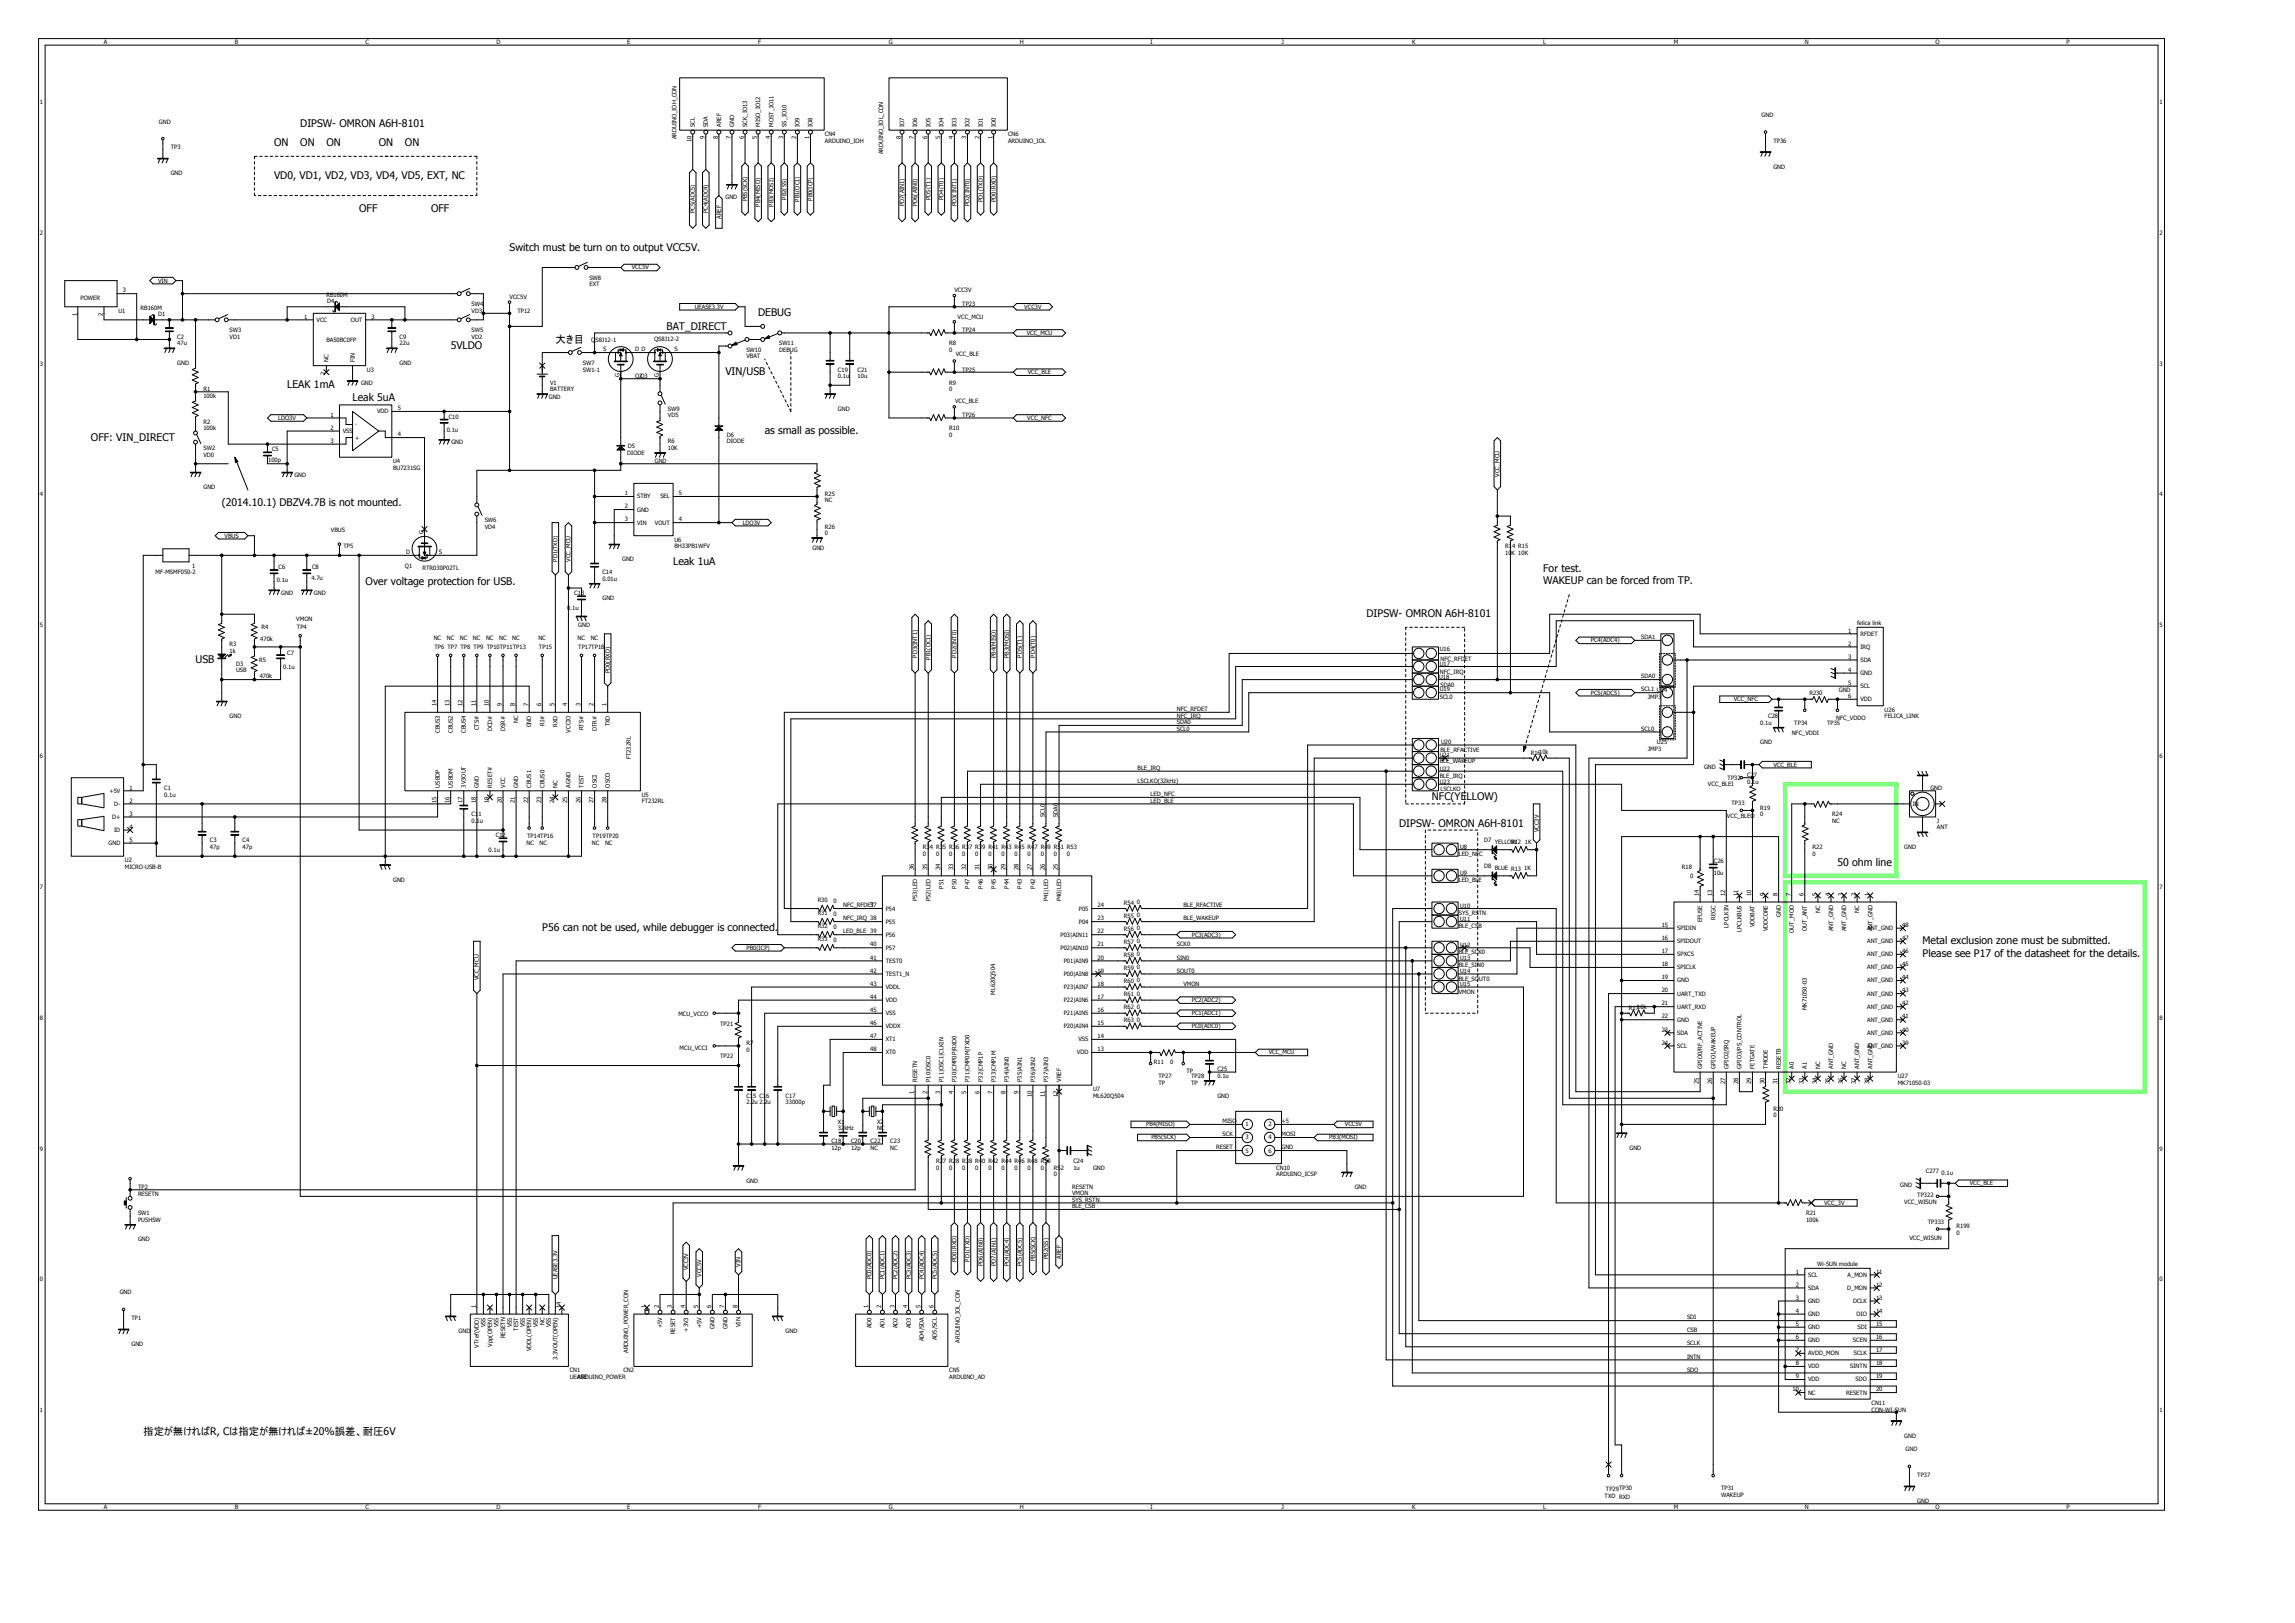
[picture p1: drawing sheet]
<svg xmlns="http://www.w3.org/2000/svg" width="594mm" height="420mm" viewBox="0 0 594 420" stroke-linecap="round" stroke-linejoin="round" font-family="sans-serif">
<defs><g id="words">
<g font-size="2.7">
<text x="77.7" y="32.8">DIPSW- OMRON A6H-8101</text>
<text x="70.9" y="37.9">ON</text>
<text x="77.7" y="37.9">ON</text>
<text x="84.5" y="37.9">ON</text>
<text x="98" y="37.9">ON</text>
<text x="104.8" y="37.9">ON</text>
<text x="70.9" y="46.4">VD0, VD1, VD2, VD3, VD4, VD5, EXT, NC</text>
<text x="93" y="54.8">OFF</text>
<text x="111.6" y="54.8">OFF</text>
<text x="131.9" y="65">Switch must be turn on to output VCC5V.</text>
<text x="196.3" y="81.9">DEBUG</text>
<text x="143.8" y="88.7">大き目</text>
<text x="172.5" y="85.3">BAT_DIRECT</text>
<text x="116.7" y="90.4">5VLDO</text>
<text x="74.3" y="100.5">LEAK 1mA</text>
<text x="187.8" y="97.2">VIN/USB</text>
<text x="91.3" y="103.9">Leak 5uA</text>
<text x="197.9" y="112.4">as small as possible.</text>
<text x="23.5" y="114.1">OFF: VIN_DIRECT</text>
<text x="57.4" y="131">(2014.10.1) DBZV4.7B is not mounted.</text>
<text x="174.2" y="146.3">Leak 1uA</text>
<text x="399.5" y="148">For test.</text>
<text x="94.7" y="151.3">Over voltage protection for USB.</text>
<text x="399.5" y="151.2">WAKEUP can be forced from TP.</text>
<text x="353.7" y="159.8">DIPSW- OMRON A6H-8101</text>
<text x="50.6" y="171.7">USB</text>
<text x="370.7" y="207.2">NFC(YELLOW)</text>
<text x="362.2" y="214">DIPSW- OMRON A6H-8101</text>
<text x="475.7" y="224.2">50 ohm line</text>
<text x="140.4" y="241.1">P56 can not be used, while debugger is connected.</text>
<text x="497.7" y="244.5">Metal exclusion zone must be submitted.</text>
<text x="497.7" y="247.7">Please see P17 of the datasheet for the details.</text>
<text x="37.1" y="371.5">指指が無けけけR, Cは指指が無けけけ±20%誤誤、耐耐6V</text>
</g>
<g font-size="1.5">
<text x="26.9" y="11.5">A</text>
<text x="60.8" y="11.5">B</text>
<text x="94.7" y="11.5">C</text>
<text x="128.5" y="11.5">D</text>
<text x="162.4" y="11.5">E</text>
<text x="196.3" y="11.5">F</text>
<text x="230.1" y="11.5">G</text>
<text x="264" y="11.5">H</text>
<text x="297.9" y="11.5">I</text>
<text x="331.7" y="11.5">J</text>
<text x="365.6" y="11.5">K</text>
<text x="399.5" y="11.5">L</text>
<text x="433.3" y="11.5">M</text>
<text x="467.2" y="11.5">N</text>
<text x="501.1" y="11.5">O</text>
<text x="534.9" y="11.5">P</text>
<text x="10.3" y="26.9">1</text>
<text x="559" y="26.9">1</text>
<text x="41.1" y="32">GND</text>
<text x="179.9" y="32.9" transform="rotate(-90 179.9 32.9)">SCL</text>
<text x="183.3" y="32.9" transform="rotate(-90 183.3 32.9)">SDA</text>
<text x="186.6" y="32.9" transform="rotate(-90 186.6 32.9)">AREF</text>
<text x="190" y="32.9" transform="rotate(-90 190 32.9)">GND</text>
<text x="193.4" y="32.9" transform="rotate(-90 193.4 32.9)">SCK_IO13</text>
<text x="196.8" y="32.9" transform="rotate(-90 196.8 32.9)">MISO_IO12</text>
<text x="200.2" y="32.9" transform="rotate(-90 200.2 32.9)">MOST_IO11</text>
<text x="203.6" y="32.9" transform="rotate(-90 203.6 32.9)">SS_IO10</text>
<text x="207" y="32.9" transform="rotate(-90 207 32.9)">IO9</text>
<text x="210.3" y="32.9" transform="rotate(-90 210.3 32.9)">IO8</text>
<text x="213.5" y="35.2">CN4</text>
<text x="234.1" y="32.9" transform="rotate(-90 234.1 32.9)">IO7</text>
<text x="237.4" y="32.9" transform="rotate(-90 237.4 32.9)">IO6</text>
<text x="240.8" y="32.9" transform="rotate(-90 240.8 32.9)">IO5</text>
<text x="244.2" y="32.9" transform="rotate(-90 244.2 32.9)">IO4</text>
<text x="247.6" y="32.9" transform="rotate(-90 247.6 32.9)">IO3</text>
<text x="251" y="32.9" transform="rotate(-90 251 32.9)">IO2</text>
<text x="254.4" y="32.9" transform="rotate(-90 254.4 32.9)">IO1</text>
<text x="257.8" y="32.9" transform="rotate(-90 257.8 32.9)">IO0</text>
<text x="260.9" y="35.2">CN6</text>
<text x="456" y="30.3">GND</text>
<text x="44.2" y="38.6">TP3</text>
<text x="175.1" y="36.1" transform="rotate(-90 175.1 36.1)">ARDUINO_IOH_CON</text>
<text x="179" y="36.9" transform="rotate(-90 179 36.9)">10</text>
<text x="182.4" y="36" transform="rotate(-90 182.4 36)">9</text>
<text x="185.8" y="36" transform="rotate(-90 185.8 36)">8</text>
<text x="189.2" y="36" transform="rotate(-90 189.2 36)">7</text>
<text x="192.6" y="36" transform="rotate(-90 192.6 36)">6</text>
<text x="196" y="36" transform="rotate(-90 196 36)">5</text>
<text x="199.3" y="36" transform="rotate(-90 199.3 36)">4</text>
<text x="202.7" y="36" transform="rotate(-90 202.7 36)">3</text>
<text x="206.1" y="36" transform="rotate(-90 206.1 36)">2</text>
<text x="209.5" y="36" transform="rotate(-90 209.5 36)">1</text>
<text x="213.5" y="36.9">ARDUINO_IOH</text>
<text x="228.6" y="40" transform="rotate(-90 228.6 40)">ARDUINO_IOL_CON</text>
<text x="233.2" y="36" transform="rotate(-90 233.2 36)">8</text>
<text x="236.6" y="36" transform="rotate(-90 236.6 36)">7</text>
<text x="240" y="36" transform="rotate(-90 240 36)">6</text>
<text x="243.4" y="36" transform="rotate(-90 243.4 36)">5</text>
<text x="246.8" y="36" transform="rotate(-90 246.8 36)">4</text>
<text x="250.1" y="36" transform="rotate(-90 250.1 36)">3</text>
<text x="253.5" y="36" transform="rotate(-90 253.5 36)">2</text>
<text x="256.9" y="36" transform="rotate(-90 256.9 36)">1</text>
<text x="260.9" y="36.9">ARDUINO_IOL</text>
<text x="459.1" y="36.9">TP36</text>
<text x="44.2" y="45.4">GND</text>
<text x="459.1" y="43.7">GND</text>
<text x="187.8" y="51.5">GND</text>
<text x="193.4" y="52.1" transform="rotate(-90 193.4 52.1)">PB5(SCK)</text>
<text x="196.8" y="53.5" transform="rotate(-90 196.8 53.5)">PB4(MISO)</text>
<text x="200.2" y="53.5" transform="rotate(-90 200.2 53.5)">PB3(MOSI)</text>
<text x="203.6" y="51.6" transform="rotate(-90 203.6 51.6)">PB2(SS)</text>
<text x="207" y="52.2" transform="rotate(-90 207 52.2)">PB1(OC1)</text>
<text x="210.3" y="52" transform="rotate(-90 210.3 52)">PB0(ICP)</text>
<text x="234.1" y="53.4" transform="rotate(-90 234.1 53.4)">PD7(AIN1)</text>
<text x="237.4" y="53.4" transform="rotate(-90 237.4 53.4)">PD6(AIN0)</text>
<text x="240.8" y="51.7" transform="rotate(-90 240.8 51.7)">PD5(T1)</text>
<text x="244.2" y="51.7" transform="rotate(-90 244.2 51.7)">PD4(T0)</text>
<text x="247.6" y="53.4" transform="rotate(-90 247.6 53.4)">PD3(INT1)</text>
<text x="251" y="53.4" transform="rotate(-90 251 53.4)">PD2(INT0)</text>
<text x="254.4" y="52.3" transform="rotate(-90 254.4 52.3)">PD1(TXD)</text>
<text x="257.8" y="52.4" transform="rotate(-90 257.8 52.4)">PD0（RXD)</text>
<text x="179.9" y="55.2" transform="rotate(-90 179.9 55.2)">PC5(ADC5)</text>
<text x="183.3" y="55.2" transform="rotate(-90 183.3 55.2)">PC4(ADC4)</text>
<text x="186.6" y="56.6" transform="rotate(-90 186.6 56.6)">AREF</text>
<text x="10.3" y="60.8">2</text>
<text x="559" y="60.8">2</text>
<text x="163.5" y="69.8">VCC5V</text>
<text x="20.8" y="77.6">POWER</text>
<text x="31.8" y="75.7">3</text>
<text x="40.9" y="73.2">VIN</text>
<text x="84.5" y="76.9">RB160M</text>
<text x="131.9" y="77.4">VCC5V</text>
<text x="152.6" y="74.2">EXT</text>
<text x="152.6" y="72.5">SW8</text>
<text x="247.1" y="75.7">VCC3V</text>
<text x="19.8" y="81.8" transform="rotate(-90 19.8 81.8)">1</text>
<text x="26.6" y="81.8" transform="rotate(-90 26.6 81.8)">2</text>
<text x="30.6" y="80.9">U1</text>
<text x="36.4" y="80.3">RB160M</text>
<text x="41" y="81.8">D1</text>
<text x="78.8" y="82.5">1</text>
<text x="82" y="83.3">VCC</text>
<text x="84.7" y="78.4">D4</text>
<text x="90.8" y="83.3">OUT</text>
<text x="96.2" y="82.5">3</text>
<text x="122.1" y="80.9">VD3</text>
<text x="122.1" y="79.2">SW4</text>
<text x="133.9" y="80.9">TP12</text>
<text x="179.8" y="79.9">UEASE3.3V</text>
<text x="247.9" y="82.5">VCC_MCU</text>
<text x="249.1" y="79.2">TP23</text>
<text x="265.1" y="79.9">VCC3V</text>
<text x="45.9" y="89.4">47u</text>
<text x="45.9" y="87.7">C2</text>
<text x="59.4" y="87.7">VD1</text>
<text x="59.4" y="86">SW3</text>
<text x="84.5" y="88.6">BA50BC0FP</text>
<text x="103.5" y="89.4">22u</text>
<text x="103.5" y="87.7">C9</text>
<text x="122.1" y="87.7">VD2</text>
<text x="122.1" y="86">SW5</text>
<text x="153.1" y="88.6">QS8J12-1</text>
<text x="169.3" y="88.4">QS8J12-2</text>
<text x="201.7" y="89.4">SW11</text>
<text x="245.7" y="89.4">R8</text>
<text x="249.1" y="86">TP24</text>
<text x="265.8" y="86.7">VCC_MCU</text>
<text x="10.3" y="94.7">3</text>
<text x="45.9" y="94.5">GND</text>
<text x="85" y="93.8" transform="rotate(-90 85 93.8)">NC</text>
<text x="91.8" y="93.8" transform="rotate(-90 91.8 93.8)">FIN</text>
<text x="103.5" y="94.5">GND</text>
<text x="150.9" y="94.5">SW7</text>
<text x="156.1" y="90.9">S</text>
<text x="164.4" y="90.9">D D</text>
<text x="174.6" y="90.9">S</text>
<text x="193.2" y="92.8">VBAT</text>
<text x="193.2" y="91.1">SW10</text>
<text x="201.7" y="91.1">DEBUG</text>
<text x="245.7" y="91.1">0</text>
<text x="247.4" y="92.3">VCC_BLE</text>
<text x="559" y="94.7">3</text>
<text x="52.7" y="101.3">R1</text>
<text x="84.2" y="97" transform="rotate(-90 84.2 97)">2</text>
<text x="93.5" y="99.6">GND</text>
<text x="95" y="96.2">U3</text>
<text x="142.4" y="101.3">BATTERY</text>
<text x="142.4" y="99.6">V1</text>
<text x="150.9" y="96.2">SW1-1</text>
<text x="160.4" y="97.7" transform="rotate(-90 160.4 97.7)">G</text>
<text x="164.4" y="97.9">Q2Q3</text>
<text x="170.6" y="97.7" transform="rotate(-90 170.6 97.7)">G</text>
<text x="216.9" y="97.9">0.1u</text>
<text x="216.9" y="96.2">C19</text>
<text x="222" y="97.9">10u</text>
<text x="222" y="96.2">C21</text>
<text x="245.7" y="101.3">0</text>
<text x="245.7" y="99.6">R9</text>
<text x="249.1" y="96.2">TP25</text>
<text x="266" y="96.9">VCC_BLE</text>
<text x="52.7" y="103">100k</text>
<text x="85.5" y="107.9">1</text>
<text x="97.6" y="107">VDD</text>
<text x="102.9" y="106.2">5</text>
<text x="142.1" y="103.3">GND</text>
<text x="172.9" y="106.3">SW9</text>
<text x="216.9" y="106.3">GND</text>
<text x="247.2" y="104.3">VCC_BLE</text>
<text x="52.7" y="111.4">100k</text>
<text x="52.7" y="109.7">R2</text>
<text x="72" y="108.7">LDO3V</text>
<text x="85.5" y="111.3">2</text>
<text x="88.7" y="112.1">VSS</text>
<text x="91.9" y="110.4">-</text>
<text x="91.9" y="113.8">+</text>
<text x="102.9" y="112.9">4</text>
<text x="115.6" y="111.8">0.1u</text>
<text x="116.2" y="108.4">C10</text>
<text x="172.9" y="108">VD5</text>
<text x="188.1" y="113.1">D6</text>
<text x="245.7" y="113.1">0</text>
<text x="245.7" y="111.4">R10</text>
<text x="249.1" y="108">TP26</text>
<text x="265.9" y="108.7">VCC_NFC</text>
<text x="52.7" y="118.2">VD0</text>
<text x="52.7" y="116.5">SW2</text>
<text x="69.4" y="119.7">100p</text>
<text x="70.4" y="116.8">C5</text>
<text x="85.5" y="114.6">3</text>
<text x="101.8" y="119.9">U4</text>
<text x="116.8" y="115">GND</text>
<text x="162.4" y="117.9">DIODE</text>
<text x="162.6" y="116">D5</text>
<text x="169.5" y="119.9">GND</text>
<text x="172.9" y="116.5">10K</text>
<text x="172.9" y="114.8">R6</text>
<text x="188.1" y="114.8">DIODE</text>
<text x="76.2" y="123.4">GND</text>
<text x="101.8" y="121.6">BU7231SG</text>
<text x="388.1" y="123.4" transform="rotate(-90 388.1 123.4)">VCC_MCU</text>
<text x="10.3" y="128.5">4</text>
<text x="52.7" y="126.7">GND</text>
<text x="161.7" y="128.2">1</text>
<text x="161.7" y="131.6">2</text>
<text x="164.9" y="129">STBY</text>
<text x="170.9" y="129">SEL</text>
<text x="175.8" y="128.2">5</text>
<text x="213.5" y="130">NC</text>
<text x="213.5" y="128.4">R25</text>
<text x="559" y="128.5">4</text>
<text x="85.7" y="137.7">VBUS</text>
<text x="125.5" y="136.8">VD4</text>
<text x="125.5" y="135.1">SW6</text>
<text x="161.7" y="135">3</text>
<text x="164.9" y="132.4">GND</text>
<text x="164.9" y="135.8">VIN</text>
<text x="169.5" y="135.8">VOUT</text>
<text x="175.8" y="135">4</text>
<text x="192.3" y="135.8">LDO3V</text>
<text x="213.5" y="136.8">R26</text>
<text x="58.1" y="139.2">VBUS</text>
<text x="88.9" y="141.9">TP5</text>
<text x="105.1" y="143.4">D</text>
<text x="109.6" y="138.3" transform="rotate(-90 109.6 138.3)">G</text>
<text x="113.6" y="143.4">S</text>
<text x="174.6" y="141.9">BH33PB1WFV</text>
<text x="174.6" y="140.2">U6</text>
<text x="210.3" y="142.4">GND</text>
<text x="213.5" y="138.5">0</text>
<text x="389.6" y="143.6">10K 10K</text>
<text x="389.6" y="141.9">R14 R15</text>
<text x="40.3" y="148.7">MF-MSMF050-2</text>
<text x="49.7" y="147">1</text>
<text x="72.1" y="147.3">C6</text>
<text x="80.8" y="147.3">C8</text>
<text x="104.8" y="147">Q1</text>
<text x="109.4" y="147.7">RTR030P02TL</text>
<text x="144.3" y="145.4" transform="rotate(-90 144.3 145.4)">PD1(TXD)</text>
<text x="147.7" y="145.4" transform="rotate(-90 147.7 145.4)">VCC_MCU</text>
<text x="155.9" y="148.7">C14</text>
<text x="161" y="145.3">GND</text>
<text x="71.6" y="150.7">0.1u</text>
<text x="72.8" y="153.9">GND</text>
<text x="80.6" y="150.2">4.7u</text>
<text x="81.3" y="153.9">GND</text>
<text x="148.7" y="153.9">C13</text>
<text x="155.9" y="155.4">GND</text>
<text x="155.9" y="150.4">0.01u</text>
<text x="76.7" y="160.7">VMON</text>
<text x="146.8" y="157.8">0.1u</text>
<text x="480.7" y="161.7">felica link</text>
<text x="10.3" y="162.4">5</text>
<text x="59.4" y="167.3">R3</text>
<text x="67.4" y="165.9">470k</text>
<text x="67.7" y="162.9">R4</text>
<text x="76.9" y="162.9">TP4</text>
<text x="112.3" y="165.8">NC</text>
<text x="112.4" y="168">TP6 TP7 TP8 TP9 TP10TP11TP13</text>
<text x="115.6" y="165.8">NC</text>
<text x="119" y="165.8">NC</text>
<text x="122.4" y="165.8">NC</text>
<text x="125.8" y="165.8">NC</text>
<text x="129.2" y="165.8">NC</text>
<text x="132.6" y="165.8">NC</text>
<text x="139.4" y="165.8">NC</text>
<text x="139.5" y="168">TP15</text>
<text x="149.5" y="165.8">NC</text>
<text x="149.7" y="162.4">GND</text>
<text x="149.7" y="168">TP17TP18</text>
<text x="152.9" y="165.8">NC</text>
<text x="411.8" y="166.3">PC4(ADC4)</text>
<text x="424.9" y="165.4">SDA1</text>
<text x="478.4" y="163.7">1</text>
<text x="478.4" y="167.1">2</text>
<text x="481.6" y="164.6">RFDET</text>
<text x="481.6" y="168">IRQ</text>
<text x="559" y="162.4">5</text>
<text x="59.4" y="169">1k</text>
<text x="61.1" y="172.4">D3</text>
<text x="67" y="171.4">R5</text>
<text x="73.3" y="173.2">0.1u</text>
<text x="74.3" y="169.7">C7</text>
<text x="237.4" y="170.2" transform="rotate(-90 237.4 170.2)">PD3(INT1)</text>
<text x="240.8" y="170.8" transform="rotate(-90 240.8 170.8)">PB1(OC1)</text>
<text x="247.6" y="170.2" transform="rotate(-90 247.6 170.2)">PD2(INT0)</text>
<text x="257.8" y="170.3" transform="rotate(-90 257.8 170.3)">PB4(MISO)</text>
<text x="261.1" y="170.3" transform="rotate(-90 261.1 170.3)">PB3(MOSI)</text>
<text x="264.5" y="170.3" transform="rotate(-90 264.5 170.3)">PD5(T1)</text>
<text x="267.9" y="170.3" transform="rotate(-90 267.9 170.3)">PD4(T0)</text>
<text x="372.7" y="172.4">U17</text>
<text x="372.7" y="168.7">U16</text>
<text x="372.9" y="171">NFC_RFDET</text>
<text x="478.4" y="170.5">3</text>
<text x="478.4" y="173.9">4</text>
<text x="481.6" y="171.4">SDA</text>
<text x="61.1" y="174.1">USB</text>
<text x="67.2" y="175.4">470k</text>
<text x="157.9" y="174.2" transform="rotate(-90 157.9 174.2)">PD0(RXD)</text>
<text x="372.5" y="175.8">U18</text>
<text x="372.7" y="179">U19</text>
<text x="372.7" y="174.4">NFC_IRQ</text>
<text x="372.9" y="177.8">SDA0</text>
<text x="411.8" y="179.8">PC5(ADC5)</text>
<text x="424.9" y="179">SCL1 U24</text>
<text x="424.9" y="175.6">SDA0</text>
<text x="468.4" y="179.8">R230</text>
<text x="476" y="179.2">GND</text>
<text x="478.4" y="177.3">5</text>
<text x="481.6" y="174.8">GND</text>
<text x="481.6" y="178.1">SCL</text>
<text x="59.4" y="185.9">GND</text>
<text x="113" y="182.9" transform="rotate(-90 113 182.9)">14</text>
<text x="116.4" y="182.9" transform="rotate(-90 116.4 182.9)">13</text>
<text x="119.8" y="182.9" transform="rotate(-90 119.8 182.9)">12</text>
<text x="123.1" y="182.9" transform="rotate(-90 123.1 182.9)">11</text>
<text x="126.5" y="182.9" transform="rotate(-90 126.5 182.9)">10</text>
<text x="129.9" y="182.9" transform="rotate(-90 129.9 182.9)">9</text>
<text x="133.3" y="182.9" transform="rotate(-90 133.3 182.9)">8</text>
<text x="136.7" y="182.9" transform="rotate(-90 136.7 182.9)">7</text>
<text x="140.1" y="182.9" transform="rotate(-90 140.1 182.9)">6</text>
<text x="143.5" y="182.9" transform="rotate(-90 143.5 182.9)">5</text>
<text x="146.8" y="182.9" transform="rotate(-90 146.8 182.9)">4</text>
<text x="150.2" y="182.9" transform="rotate(-90 150.2 182.9)">3</text>
<text x="153.6" y="182.9" transform="rotate(-90 153.6 182.9)">2</text>
<text x="157" y="182.9" transform="rotate(-90 157 182.9)">1</text>
<text x="304.6" y="185.8">NFC_IRQ</text>
<text x="304.6" y="184.1">NFC_RFDET</text>
<text x="372.7" y="180.8">SCL0</text>
<text x="426.5" y="180.8">JMP3</text>
<text x="448.8" y="181.5">VCC_NFC</text>
<text x="457.7" y="185.9">C28</text>
<text x="478.4" y="180.7">6</text>
<text x="481.6" y="181.5">VDD</text>
<text x="487.8" y="185.9">FELICA_LINK</text>
<text x="487.8" y="184.2">U26</text>
<text x="113.8" y="189.7" transform="rotate(-90 113.8 189.7)">CBUS3</text>
<text x="117.2" y="189.7" transform="rotate(-90 117.2 189.7)">CBUS2</text>
<text x="120.6" y="189.7" transform="rotate(-90 120.6 189.7)">CBUS4</text>
<text x="124" y="189" transform="rotate(-90 124 189)">CTS#</text>
<text x="127.4" y="189.3" transform="rotate(-90 127.4 189.3)">DCD#</text>
<text x="130.8" y="189.2" transform="rotate(-90 130.8 189.2)">DSR#</text>
<text x="134.1" y="187.2" transform="rotate(-90 134.1 187.2)">NC</text>
<text x="137.5" y="188.3" transform="rotate(-90 137.5 188.3)">GND</text>
<text x="140.9" y="187.9" transform="rotate(-90 140.9 187.9)">RI#</text>
<text x="144.3" y="188.1" transform="rotate(-90 144.3 188.1)">RXD</text>
<text x="147.7" y="189.6" transform="rotate(-90 147.7 189.6)">VCCIO</text>
<text x="151.1" y="189" transform="rotate(-90 151.1 189)">RTS#</text>
<text x="154.5" y="189.2" transform="rotate(-90 154.5 189.2)">DTR#</text>
<text x="157.9" y="188.1" transform="rotate(-90 157.9 188.1)">TXD</text>
<text x="304.6" y="187.5">SDA0</text>
<text x="304.6" y="189.1">SCL0</text>
<text x="424.9" y="189.1">SCL0</text>
<text x="455.7" y="187.6">0.1u</text>
<text x="463.8" y="190.3">NFC_VDDI</text>
<text x="464.5" y="187.6">TP34</text>
<text x="472.9" y="187.6">TP35</text>
<text x="475.3" y="186.3">NFC_VDDO</text>
<text x="10.3" y="196.3">6</text>
<text x="163.3" y="196.6" transform="rotate(-90 163.3 196.6)">FT232RL</text>
<text x="372.7" y="197.6">BLE_WAKEUP</text>
<text x="372.7" y="196.1">U21</text>
<text x="372.9" y="194.6">BLE_RFACTIVE</text>
<text x="373" y="192.7">U20</text>
<text x="396.2" y="195.4">R1610k</text>
<text x="426.5" y="194.4">JMP3</text>
<text x="428.9" y="192.7">U25</text>
<text x="455.7" y="192.7">GND</text>
<text x="559" y="196.3">6</text>
<text x="113.8" y="203.9" transform="rotate(-90 113.8 203.9)">USBDP</text>
<text x="117.2" y="203.9" transform="rotate(-90 117.2 203.9)">USBDM</text>
<text x="120.6" y="203.9" transform="rotate(-90 120.6 203.9)">3V3OUT</text>
<text x="124" y="203.9" transform="rotate(-90 124 203.9)">GND</text>
<text x="127.4" y="203.9" transform="rotate(-90 127.4 203.9)">RESET#</text>
<text x="130.8" y="203.9" transform="rotate(-90 130.8 203.9)">VCC</text>
<text x="134.1" y="203.9" transform="rotate(-90 134.1 203.9)">GND</text>
<text x="137.5" y="203.9" transform="rotate(-90 137.5 203.9)">CBUS1</text>
<text x="140.9" y="203.9" transform="rotate(-90 140.9 203.9)">CBUS0</text>
<text x="144.3" y="203.9" transform="rotate(-90 144.3 203.9)">NC</text>
<text x="147.7" y="203.9" transform="rotate(-90 147.7 203.9)">AGND</text>
<text x="151.1" y="203.9" transform="rotate(-90 151.1 203.9)">TEST</text>
<text x="154.5" y="203.9" transform="rotate(-90 154.5 203.9)">OSCI</text>
<text x="157.9" y="203.9" transform="rotate(-90 157.9 203.9)">OSCO</text>
<text x="294.5" y="199.3">BLE_IRQ</text>
<text x="294.5" y="202.7">LSCLKO(32kHz)</text>
<text x="372.7" y="202.9">U23</text>
<text x="372.7" y="201.3">BLE_IRQ</text>
<text x="372.7" y="199.6">U22</text>
<text x="441.1" y="199">GND</text>
<text x="442.1" y="203.4">VCC_BLEI</text>
<text x="447.2" y="202">TP32</text>
<text x="452.3" y="202.9">0.1u</text>
<text x="452.3" y="201.2">C27</text>
<text x="459.1" y="198.5">VCC_BLE</text>
<text x="28.3" y="205.2">+5V</text>
<text x="29.6" y="208.6">D-</text>
<text x="33.5" y="207.8">2</text>
<text x="33.5" y="204.4">1</text>
<text x="42.5" y="206.2">0.1u</text>
<text x="42.5" y="204.6">C1</text>
<text x="113" y="207.9" transform="rotate(-90 113 207.9)">15</text>
<text x="116.4" y="207.9" transform="rotate(-90 116.4 207.9)">16</text>
<text x="119.8" y="207.9" transform="rotate(-90 119.8 207.9)">17</text>
<text x="123.1" y="207.9" transform="rotate(-90 123.1 207.9)">18</text>
<text x="126.5" y="207.9" transform="rotate(-90 126.5 207.9)">19</text>
<text x="129.9" y="207.9" transform="rotate(-90 129.9 207.9)">20</text>
<text x="133.3" y="207.9" transform="rotate(-90 133.3 207.9)">21</text>
<text x="136.7" y="207.9" transform="rotate(-90 136.7 207.9)">22</text>
<text x="140.1" y="207.9" transform="rotate(-90 140.1 207.9)">23</text>
<text x="143.5" y="207.9" transform="rotate(-90 143.5 207.9)">24</text>
<text x="146.8" y="207.9" transform="rotate(-90 146.8 207.9)">25</text>
<text x="150.2" y="207.9" transform="rotate(-90 150.2 207.9)">26</text>
<text x="153.6" y="207.9" transform="rotate(-90 153.6 207.9)">27</text>
<text x="157" y="207.9" transform="rotate(-90 157 207.9)">28</text>
<text x="166.1" y="207.9">FT232RL</text>
<text x="166.1" y="206.2">U5</text>
<text x="297.9" y="206.1">LED_NFC</text>
<text x="297.9" y="207.8">LED_BLE</text>
<text x="372.9" y="204.7">LSCLKO</text>
<text x="448.2" y="208.4">TP33</text>
<text x="455.7" y="209.6">R19</text>
<text x="495.1" y="208.6">IN</text>
<text x="499.7" y="204.6">GND</text>
<text x="29" y="212">D+</text>
<text x="29.5" y="215.4">ID</text>
<text x="33.5" y="214.5">4</text>
<text x="33.5" y="211.2">3</text>
<text x="122.1" y="213">0.1u</text>
<text x="122.1" y="211.3">C11</text>
<text x="270.5" y="211.5" transform="rotate(-90 270.5 211.5)">SCL0</text>
<text x="273.8" y="211.5" transform="rotate(-90 273.8 211.5)">SDA0</text>
<text x="398.3" y="215.4" transform="rotate(-90 398.3 215.4)">VCC3V</text>
<text x="447" y="211.8">VCC_BLEO</text>
<text x="455.7" y="211.3">0</text>
<text x="474.3" y="213">NC</text>
<text x="474.3" y="211.3">R24</text>
<text x="501.4" y="214.7">ANT</text>
<text x="501.4" y="213">J</text>
<text x="28.1" y="218.8">GND</text>
<text x="33.5" y="217.9">5</text>
<text x="54.3" y="219.8">47p</text>
<text x="54.3" y="218.1">C3</text>
<text x="62.8" y="219.8">47p</text>
<text x="62.8" y="218.1">C4</text>
<text x="126.5" y="220.5">0.1u</text>
<text x="128.3" y="216.6">C12</text>
<text x="136.3" y="218.8">NC</text>
<text x="136.5" y="216.9">TP14TP16</text>
<text x="139.7" y="218.8">NC</text>
<text x="153.2" y="218.8">NC</text>
<text x="153.4" y="216.9">TP19TP20</text>
<text x="156.6" y="218.8">NC</text>
<text x="238.9" y="221.5">0</text>
<text x="238.9" y="219.8">R34 R35 R36 R37 R39 R41 R43 R45 R47 R49 R51 R53</text>
<text x="242.3" y="221.5">0</text>
<text x="245.7" y="221.5">0</text>
<text x="249.1" y="221.5">0</text>
<text x="252.5" y="221.5">0</text>
<text x="255.9" y="221.5">0</text>
<text x="259.2" y="221.5">0</text>
<text x="262.6" y="221.5">0</text>
<text x="266" y="221.5">0</text>
<text x="269.4" y="221.5">0</text>
<text x="272.8" y="221.5">0</text>
<text x="276.2" y="221.5">0</text>
<text x="377.6" y="221.7">LED_NFC</text>
<text x="377.9" y="219.8">U8</text>
<text x="384.2" y="217.9">D7</text>
<text x="386.9" y="218.4">YELLOW</text>
<text x="391.2" y="218.6">R12</text>
<text x="394.7" y="218.6">1K</text>
<text x="469.2" y="221.5">0</text>
<text x="469.2" y="219.8">R22</text>
<text x="492.9" y="219.8">GND</text>
<text x="32.3" y="224.9">MICRO-USB-B</text>
<text x="32.3" y="223.2">U2</text>
<text x="236.6" y="225.2" transform="rotate(-90 236.6 225.2)">36</text>
<text x="240" y="225.2" transform="rotate(-90 240 225.2)">35</text>
<text x="243.4" y="225.2" transform="rotate(-90 243.4 225.2)">34</text>
<text x="246.8" y="225.2" transform="rotate(-90 246.8 225.2)">33</text>
<text x="250.1" y="225.2" transform="rotate(-90 250.1 225.2)">32</text>
<text x="253.5" y="225.2" transform="rotate(-90 253.5 225.2)">31</text>
<text x="256.9" y="225.2" transform="rotate(-90 256.9 225.2)">30</text>
<text x="260.3" y="225.2" transform="rotate(-90 260.3 225.2)">29</text>
<text x="263.7" y="225.2" transform="rotate(-90 263.7 225.2)">28</text>
<text x="267.1" y="225.2" transform="rotate(-90 267.1 225.2)">27</text>
<text x="270.5" y="225.2" transform="rotate(-90 270.5 225.2)">26</text>
<text x="273.8" y="225.2" transform="rotate(-90 273.8 225.2)">25</text>
<text x="377.9" y="226.6">U9</text>
<text x="384.2" y="224.7">D8</text>
<text x="386.9" y="225.2">BLUE R13</text>
<text x="394.5" y="225.2">1K</text>
<text x="435.3" y="225">R18</text>
<text x="437.6" y="227.4">0</text>
<text x="443.6" y="226.4">10u</text>
<text x="443.6" y="223.4">C26</text>
<text x="10.3" y="230.1">7</text>
<text x="101.8" y="228.3">GND</text>
<text x="211.7" y="233.5">R30</text>
<text x="215.7" y="233.7">0</text>
<text x="237.4" y="233.3" transform="rotate(-90 237.4 233.3)">P53|LED</text>
<text x="240.8" y="233.3" transform="rotate(-90 240.8 233.3)">P52|LED</text>
<text x="244.2" y="230.1" transform="rotate(-90 244.2 230.1)">P51</text>
<text x="247.6" y="230.1" transform="rotate(-90 247.6 230.1)">P50</text>
<text x="251" y="230.1" transform="rotate(-90 251 230.1)">P47</text>
<text x="254.4" y="230.1" transform="rotate(-90 254.4 230.1)">P46</text>
<text x="257.8" y="230.1" transform="rotate(-90 257.8 230.1)">P45</text>
<text x="261.1" y="230.1" transform="rotate(-90 261.1 230.1)">P44</text>
<text x="264.5" y="230.1" transform="rotate(-90 264.5 230.1)">P43</text>
<text x="267.9" y="230.1" transform="rotate(-90 267.9 230.1)">P42</text>
<text x="271.3" y="233.3" transform="rotate(-90 271.3 233.3)">P41|LED</text>
<text x="274.7" y="233.3" transform="rotate(-90 274.7 233.3)">P40|LED</text>
<text x="377.6" y="228.4">LED_BLE</text>
<text x="439.8" y="232" transform="rotate(-90 439.8 232)">14</text>
<text x="443.2" y="232" transform="rotate(-90 443.2 232)">13</text>
<text x="446.6" y="232" transform="rotate(-90 446.6 232)">12</text>
<text x="450" y="232" transform="rotate(-90 450 232)">11</text>
<text x="453.3" y="232" transform="rotate(-90 453.3 232)">10</text>
<text x="456.7" y="232" transform="rotate(-90 456.7 232)">9</text>
<text x="460.1" y="232" transform="rotate(-90 460.1 232)">8</text>
<text x="463.5" y="232" transform="rotate(-90 463.5 232)">7</text>
<text x="466.9" y="232" transform="rotate(-90 466.9 232)">6</text>
<text x="470.3" y="232" transform="rotate(-90 470.3 232)">5</text>
<text x="473.7" y="232" transform="rotate(-90 473.7 232)">4</text>
<text x="477" y="232" transform="rotate(-90 477 232)">3</text>
<text x="480.4" y="232" transform="rotate(-90 480.4 232)">2</text>
<text x="483.8" y="232" transform="rotate(-90 483.8 232)">1</text>
<text x="559" y="230.1">7</text>
<text x="211.7" y="236.9">R31</text>
<text x="215.7" y="237.1">0</text>
<text x="218.3" y="238.3">NFC_IRQ 38</text>
<text x="218.3" y="234.9">NFC_RFDET</text>
<text x="225.2" y="234.9">37</text>
<text x="229.3" y="235.7">P54</text>
<text x="229.3" y="239.1">P55</text>
<text x="279.3" y="239.1">P04</text>
<text x="279.3" y="235.7">P05</text>
<text x="284.1" y="238.3">23</text>
<text x="284.1" y="234.9">24</text>
<text x="290.9" y="234.2">R54</text>
<text x="290.9" y="237.6">R55</text>
<text x="294.3" y="234">0</text>
<text x="294.3" y="237.4">0</text>
<text x="306.3" y="238.3">BLE_WAKEUP</text>
<text x="306.3" y="234.9">BLE_RFACTIVE</text>
<text x="377.6" y="236.9">SYS_RSTN</text>
<text x="377.9" y="235">U10</text>
<text x="377.9" y="238.4">U11</text>
<text x="430.1" y="239.9">15</text>
<text x="440.6" y="238.7" transform="rotate(-90 440.6 238.7)">EFUSE</text>
<text x="444" y="238.1" transform="rotate(-90 444 238.1)">REGC</text>
<text x="461" y="237.4" transform="rotate(-90 461 237.4)">GND</text>
<text x="471.1" y="236.3" transform="rotate(-90 471.1 236.3)">NC</text>
<text x="481.3" y="236.3" transform="rotate(-90 481.3 236.3)">NC</text>
<text x="492.4" y="239.9">48</text>
<text x="193.2" y="245.9">PB0(ICP)</text>
<text x="211.7" y="240.3">R32</text>
<text x="211.7" y="243.7">R33</text>
<text x="215.7" y="240.5">0</text>
<text x="215.7" y="243.8">0</text>
<text x="218.3" y="241.6">LED_BLE 39</text>
<text x="225.2" y="245">40</text>
<text x="229.3" y="242.5">P56</text>
<text x="229.3" y="245.9">P57</text>
<text x="274.5" y="245.9">P02|AIN10</text>
<text x="274.5" y="242.5">P03|AIN11</text>
<text x="284.1" y="245">21</text>
<text x="284.1" y="241.6">22</text>
<text x="290.9" y="241">R56</text>
<text x="290.9" y="244.3">R57</text>
<text x="294.3" y="240.8">0</text>
<text x="294.3" y="244.2">0</text>
<text x="304.6" y="245">SCK0</text>
<text x="308.5" y="242.5">PC3(ADC3)</text>
<text x="377.6" y="240.3">BLE_CSB</text>
<text x="377.9" y="245.2">U12</text>
<text x="430.1" y="243.3">16</text>
<text x="434.2" y="240.8">SPIDIN</text>
<text x="434.2" y="244.2">SPIDOUT</text>
<text x="447.4" y="240.1" transform="rotate(-90 447.4 240.1)">LPCLKIN</text>
<text x="450.8" y="241.3" transform="rotate(-90 450.8 241.3)">LPCLKBUS</text>
<text x="454.2" y="240" transform="rotate(-90 454.2 240)">VDDBAT</text>
<text x="457.6" y="241.1" transform="rotate(-90 457.6 241.1)">VDDCORE</text>
<text x="464.3" y="241.4" transform="rotate(-90 464.3 241.4)">OUT_MOD</text>
<text x="467.7" y="241" transform="rotate(-90 467.7 241)">OUT_ANT</text>
<text x="474.5" y="241.1" transform="rotate(-90 474.5 241.1)">ANT_GND</text>
<text x="477.9" y="241.1" transform="rotate(-90 477.9 241.1)">ANT_GND</text>
<text x="483.3" y="244.2">ANT_GND</text>
<text x="483.3" y="240.8">ANT_GND</text>
<text x="484.7" y="241.1" transform="rotate(-90 484.7 241.1)">ANT_GND</text>
<text x="492.4" y="243.3">47</text>
<text x="225.2" y="248.4">41</text>
<text x="225.2" y="251.8">42</text>
<text x="229.3" y="249.3">TEST0</text>
<text x="275.4" y="249.3">P01|AIN9</text>
<text x="284.1" y="251.8">19</text>
<text x="284.1" y="248.4">20</text>
<text x="290.9" y="247.7">R58</text>
<text x="290.9" y="251.1">R59</text>
<text x="294.3" y="247.6">0</text>
<text x="294.3" y="251">0</text>
<text x="304.6" y="248.4">SIN0</text>
<text x="304.6" y="251.8">SOUT0</text>
<text x="377.6" y="250.4">BLE_SIN0</text>
<text x="377.6" y="247.1">BLE_SCK0</text>
<text x="377.9" y="248.6">U13</text>
<text x="377.9" y="252">U14</text>
<text x="430.1" y="246.7">17</text>
<text x="430.1" y="250.1">18</text>
<text x="434.2" y="247.6">SPXCS</text>
<text x="434.2" y="251">SPICLK</text>
<text x="483.3" y="251">ANT_GND</text>
<text x="483.3" y="247.6">ANT_GND</text>
<text x="492.4" y="250.1">45</text>
<text x="492.4" y="246.7">46</text>
<text x="124" y="253.8" transform="rotate(-90 124 253.8)">VCC_MCU</text>
<text x="225.2" y="255.2">43</text>
<text x="229.3" y="252.6">TEST1_N</text>
<text x="229.3" y="256">VDDL</text>
<text x="257.6" y="257.6" transform="rotate(-90 257.6 257.6)">ML620Q504</text>
<text x="275.4" y="256">P23|AIN7</text>
<text x="275.4" y="252.6">P00|AIN8</text>
<text x="284.1" y="255.2">18</text>
<text x="290.9" y="254.5">R60</text>
<text x="290.9" y="257.9">R61</text>
<text x="294.3" y="254.3">0</text>
<text x="294.3" y="257.7">0</text>
<text x="306.3" y="255.2">VMON</text>
<text x="377.6" y="253.8">BLE_SOUT0</text>
<text x="377.6" y="257.2">VMON</text>
<text x="377.9" y="255.4">U15</text>
<text x="430.1" y="253.5">19</text>
<text x="430.1" y="256.9">20</text>
<text x="434.2" y="254.3">GND</text>
<text x="434.2" y="257.7">UART_TXD</text>
<text x="483.3" y="257.7">ANT_GND</text>
<text x="483.3" y="254.3">ANT_GND</text>
<text x="492.4" y="256.9">43</text>
<text x="492.4" y="253.5">44</text>
<text x="10.3" y="264">8</text>
<text x="175.6" y="263">MCU_VCCO</text>
<text x="225.2" y="258.6">44</text>
<text x="225.2" y="262">45</text>
<text x="229.3" y="259.4">VDD</text>
<text x="229.3" y="262.8">VSS</text>
<text x="275.4" y="262.8">P21|AIN5</text>
<text x="275.4" y="259.4">P22|AIN6</text>
<text x="284.1" y="262">16</text>
<text x="284.1" y="258.6">17</text>
<text x="290.9" y="261.3">R62</text>
<text x="294.3" y="261.1">0</text>
<text x="308.5" y="262.8">PC1(ADC1)</text>
<text x="308.5" y="259.4">PC2(ADC2)</text>
<text x="421.6" y="261.5">R1710k</text>
<text x="430.1" y="260.3">21</text>
<text x="430.1" y="263.7">22</text>
<text x="434.2" y="261.1">UART_RXD</text>
<text x="467.7" y="261.6" transform="rotate(-90 467.7 261.6)">MK71050-03</text>
<text x="483.3" y="261.1">ANT_GND</text>
<text x="492.4" y="263.7">41</text>
<text x="492.4" y="260.3">42</text>
<text x="559" y="264">8</text>
<text x="186.4" y="265.5">TP21</text>
<text x="225.2" y="265.3">46</text>
<text x="225.2" y="268.7">47</text>
<text x="229.3" y="266.2">VDDX</text>
<text x="229.3" y="269.6">XT1</text>
<text x="275.4" y="266.2">P20|AIN4</text>
<text x="279.2" y="269.6">VSS</text>
<text x="284.1" y="268.7">14</text>
<text x="284.1" y="265.3">15</text>
<text x="290.9" y="264.7">R63</text>
<text x="294.3" y="264.5">0</text>
<text x="308.5" y="266.2">PC0(ADC0)</text>
<text x="430.1" y="267">23</text>
<text x="434.2" y="264.5">GND</text>
<text x="434.2" y="267.9">SDA</text>
<text x="483.3" y="267.9">ANT_GND</text>
<text x="483.3" y="264.5">ANT_GND</text>
<text x="492.4" y="267">40</text>
<text x="175.9" y="271.9">MCU_VCCI</text>
<text x="186.4" y="274">TP22</text>
<text x="193.2" y="272.3">0</text>
<text x="193.2" y="270.6">R7</text>
<text x="225.2" y="272.1">48</text>
<text x="229.3" y="273">XT0</text>
<text x="278.8" y="273">VDD</text>
<text x="284.1" y="272.1">13</text>
<text x="298.7" y="275.3">R11</text>
<text x="302.9" y="275.3">0</text>
<text x="328.4" y="273">VCC_MCU</text>
<text x="430.1" y="270.4">24</text>
<text x="434.2" y="271.3">SCL</text>
<text x="483.3" y="271.3">ANT_GND</text>
<text x="492.4" y="270.4">39</text>
<text x="237.4" y="280.1" transform="rotate(-90 237.4 280.1)">RESETN</text>
<text x="240.8" y="280.1" transform="rotate(-90 240.8 280.1)">P10|OSC0</text>
<text x="244.2" y="280.1" transform="rotate(-90 244.2 280.1)">P11|OSC1|CLKIN</text>
<text x="247.6" y="280.1" transform="rotate(-90 247.6 280.1)">P30|CMP0P|RXD0</text>
<text x="251" y="280.1" transform="rotate(-90 251 280.1)">P31|CMP0M|TXD0</text>
<text x="254.4" y="280.1" transform="rotate(-90 254.4 280.1)">P32|CMP1P</text>
<text x="257.8" y="280.1" transform="rotate(-90 257.8 280.1)">P33|CMP1M</text>
<text x="261.1" y="280.1" transform="rotate(-90 261.1 280.1)">P34|AIN0</text>
<text x="264.5" y="280.1" transform="rotate(-90 264.5 280.1)">P35|AIN1</text>
<text x="267.9" y="280.1" transform="rotate(-90 267.9 280.1)">P36|AIN2</text>
<text x="271.3" y="280.1" transform="rotate(-90 271.3 280.1)">P37|AIN3</text>
<text x="274.7" y="280.1" transform="rotate(-90 274.7 280.1)">VREF</text>
<text x="299.9" y="280.8">TP</text>
<text x="299.9" y="279.1">TP27</text>
<text x="307.1" y="277.9">TP</text>
<text x="308.3" y="280.8">TP</text>
<text x="308.3" y="279.1">TP28</text>
<text x="315.1" y="279.1">0.1u</text>
<text x="315.1" y="277.4">C25</text>
<text x="439.8" y="280.7" transform="rotate(-90 439.8 280.7)">25</text>
<text x="440.6" y="276.7" transform="rotate(-90 440.6 276.7)">GPIO0/RF_ACTIVE</text>
<text x="443.2" y="280.7" transform="rotate(-90 443.2 280.7)">26</text>
<text x="444" y="276.7" transform="rotate(-90 444 276.7)">GPIO1/WAKEUP</text>
<text x="446.6" y="280.7" transform="rotate(-90 446.6 280.7)">27</text>
<text x="447.4" y="276.7" transform="rotate(-90 447.4 276.7)">GPIO2/IRQ</text>
<text x="450" y="280.7" transform="rotate(-90 450 280.7)">28</text>
<text x="450.8" y="276.7" transform="rotate(-90 450.8 276.7)">GPIO3/PS_CONTROL</text>
<text x="453.3" y="280.7" transform="rotate(-90 453.3 280.7)">29</text>
<text x="454.2" y="276.7" transform="rotate(-90 454.2 276.7)">FETGATE</text>
<text x="456.7" y="280.7" transform="rotate(-90 456.7 280.7)">30</text>
<text x="457.6" y="276.7" transform="rotate(-90 457.6 276.7)">TMODE</text>
<text x="460.1" y="280.7" transform="rotate(-90 460.1 280.7)">31</text>
<text x="461" y="276.7" transform="rotate(-90 461 276.7)">RESETB</text>
<text x="463.5" y="280.7" transform="rotate(-90 463.5 280.7)">32</text>
<text x="464.3" y="276.7" transform="rotate(-90 464.3 276.7)">A0</text>
<text x="466.9" y="280.7" transform="rotate(-90 466.9 280.7)">33</text>
<text x="467.7" y="276.7" transform="rotate(-90 467.7 276.7)">A1</text>
<text x="470.3" y="280.7" transform="rotate(-90 470.3 280.7)">34</text>
<text x="471.1" y="276.7" transform="rotate(-90 471.1 276.7)">NC</text>
<text x="473.7" y="280.7" transform="rotate(-90 473.7 280.7)">35</text>
<text x="474.5" y="276.7" transform="rotate(-90 474.5 276.7)">ANT_GND</text>
<text x="477" y="280.7" transform="rotate(-90 477 280.7)">36</text>
<text x="477.9" y="276.7" transform="rotate(-90 477.9 276.7)">NC</text>
<text x="480.4" y="280.7" transform="rotate(-90 480.4 280.7)">37</text>
<text x="481.3" y="276.7" transform="rotate(-90 481.3 276.7)">ANT_GND</text>
<text x="483.8" y="280.7" transform="rotate(-90 483.8 280.7)">38</text>
<text x="484.7" y="276.7" transform="rotate(-90 484.7 276.7)">ANT_GND</text>
<text x="491.2" y="280.8">MK71050-03</text>
<text x="491.2" y="279.1">U27</text>
<text x="193.2" y="285.8">2.2u 2.2u</text>
<text x="193.2" y="284.1">C15 C16</text>
<text x="203.4" y="285.8">33000p</text>
<text x="203.4" y="284.1">C17</text>
<text x="236.6" y="283.3" transform="rotate(-90 236.6 283.3)">1</text>
<text x="240" y="283.3" transform="rotate(-90 240 283.3)">2</text>
<text x="243.4" y="283.3" transform="rotate(-90 243.4 283.3)">3</text>
<text x="246.8" y="283.3" transform="rotate(-90 246.8 283.3)">4</text>
<text x="250.1" y="283.3" transform="rotate(-90 250.1 283.3)">5</text>
<text x="253.5" y="283.3" transform="rotate(-90 253.5 283.3)">6</text>
<text x="256.9" y="283.3" transform="rotate(-90 256.9 283.3)">7</text>
<text x="260.3" y="283.3" transform="rotate(-90 260.3 283.3)">8</text>
<text x="263.7" y="283.3" transform="rotate(-90 263.7 283.3)">9</text>
<text x="267.1" y="284.1" transform="rotate(-90 267.1 284.1)">10</text>
<text x="270.5" y="284.1" transform="rotate(-90 270.5 284.1)">11</text>
<text x="273.8" y="284.1" transform="rotate(-90 273.8 284.1)">12</text>
<text x="282.9" y="284.1">ML620Q504</text>
<text x="282.9" y="282.4">U7</text>
<text x="315.1" y="284.1">GND</text>
<text x="459.1" y="287.5">R20</text>
<text x="216.9" y="292.6">32kHz</text>
<text x="216.9" y="290.9">X1</text>
<text x="227.1" y="292.6">NC</text>
<text x="227.1" y="290.9">X2</text>
<text x="296.7" y="291.6">PB4(MISO)</text>
<text x="316.5" y="290.7">MISO</text>
<text x="322.4" y="291.6">1</text>
<text x="328.4" y="291.6">2</text>
<text x="331.7" y="290.7">+5</text>
<text x="348.1" y="291.6">VCC5V</text>
<text x="459.1" y="289.2">0</text>
<text x="10.3" y="297.9">9</text>
<text x="215.2" y="297.7">12p</text>
<text x="215.2" y="296">C18</text>
<text x="220.3" y="297.7">12p</text>
<text x="220.3" y="296">C20</text>
<text x="225.4" y="297.7">NC</text>
<text x="225.4" y="296">C22</text>
<text x="230.5" y="297.7">NC</text>
<text x="230.5" y="296">C23</text>
<text x="298" y="295">PB5(SCK)</text>
<text x="314.8" y="297.5">RESET</text>
<text x="316.5" y="294.1">SCK</text>
<text x="322.4" y="295">3</text>
<text x="322.4" y="298.4">5</text>
<text x="328.4" y="298.4">6</text>
<text x="328.4" y="295">4</text>
<text x="331.7" y="297.5">GND</text>
<text x="331.7" y="294.1">MOSI</text>
<text x="344.1" y="295">PB3(MOSI)</text>
<text x="421.8" y="297.7">GND</text>
<text x="559" y="297.9">9</text>
<text x="242.3" y="302.8">0</text>
<text x="242.3" y="301.1">R27 R28 R38 R40 R42 R44 R46 R48 R50</text>
<text x="245.7" y="302.8">0</text>
<text x="249.1" y="302.8">0</text>
<text x="252.5" y="302.8">0</text>
<text x="255.9" y="302.8">0</text>
<text x="259.2" y="302.8">0</text>
<text x="262.6" y="302.8">0</text>
<text x="266" y="302.8">0</text>
<text x="269.4" y="302.8">0</text>
<text x="272.8" y="304.5">0</text>
<text x="272.8" y="302.8">R52</text>
<text x="277.9" y="302.8">1u</text>
<text x="277.9" y="301.1">C24</text>
<text x="282.9" y="302.8">GND</text>
<text x="330.4" y="304.5">ARDUINO_ICSP</text>
<text x="330.4" y="302.8">CN10</text>
<text x="498.5" y="303.8">C277</text>
<text x="502.6" y="304.3">0.1u</text>
<text x="35.7" y="309.5">RESETN</text>
<text x="35.7" y="307.8">TP2</text>
<text x="193.2" y="306.2">GND</text>
<text x="277.5" y="307.7">RESETN</text>
<text x="277.5" y="309.4">VMON</text>
<text x="277.5" y="311.1">SYS_RSTN</text>
<text x="350.7" y="307.8">GND</text>
<text x="472.2" y="311.9">VCC_3V</text>
<text x="491.9" y="307.3">GND</text>
<text x="492.9" y="311.7">VCC_WISUN</text>
<text x="496.3" y="309.9">TP322</text>
<text x="509.9" y="306.8">VCC_BLE</text>
<text x="35.7" y="316.3">PUSHSW</text>
<text x="35.7" y="314.6">SW1</text>
<text x="277.5" y="312.8">BLE_CSB</text>
<text x="467.5" y="316.3">100k</text>
<text x="467.5" y="314.6">R21</text>
<text x="499" y="316.8">TP333</text>
<text x="35.7" y="321.4">GND</text>
<text x="494.3" y="321.1">VCC_WISUN</text>
<text x="506.5" y="319.7">0</text>
<text x="506.5" y="318">R199</text>
<text x="178.2" y="328.9" transform="rotate(-90 178.2 328.9)">VCC3V</text>
<text x="191.7" y="327.9" transform="rotate(-90 191.7 327.9)">VIN</text>
<text x="247.6" y="326.7" transform="rotate(-90 247.6 326.7)">PD0（RXD)</text>
<text x="251" y="326.6" transform="rotate(-90 251 326.6)">PD1(TXD)</text>
<text x="254.4" y="327.7" transform="rotate(-90 254.4 327.7)">PD6(AIN0)</text>
<text x="257.8" y="327.7" transform="rotate(-90 257.8 327.7)">PD7(AIN1)</text>
<text x="261.1" y="327.8" transform="rotate(-90 261.1 327.8)">PC4(ADC4)</text>
<text x="264.5" y="327.8" transform="rotate(-90 264.5 327.8)">PC5(ADC5)</text>
<text x="267.9" y="326.5" transform="rotate(-90 267.9 326.5)">PB5(SCK)</text>
<text x="271.3" y="326" transform="rotate(-90 271.3 326)">PB2(SS)</text>
<text x="274.7" y="325.9" transform="rotate(-90 274.7 325.9)">AREF</text>
<text x="464.8" y="329.7">1</text>
<text x="470.4" y="327.8">Wi-SUN module</text>
<text x="485.6" y="329.7">11</text>
<text x="10.3" y="331.7">0</text>
<text x="31" y="335.1">GND</text>
<text x="144.3" y="331.2" transform="rotate(-90 144.3 331.2)">UEASE3.3V</text>
<text x="181.6" y="330.6" transform="rotate(-90 181.6 330.6)">VCC5V</text>
<text x="225.6" y="331.2" transform="rotate(-90 225.6 331.2)">PC0(ADC0)</text>
<text x="229" y="331.2" transform="rotate(-90 229 331.2)">PC1(ADC1)</text>
<text x="232.4" y="331.2" transform="rotate(-90 232.4 331.2)">PC2(ADC2)</text>
<text x="235.7" y="331.2" transform="rotate(-90 235.7 331.2)">PC3(ADC3)</text>
<text x="239.1" y="331.2" transform="rotate(-90 239.1 331.2)">PC4(ADC4)</text>
<text x="242.5" y="331.2" transform="rotate(-90 242.5 331.2)">PC5(ADC5)</text>
<text x="464.8" y="333.1">2</text>
<text x="468" y="330.5">SCL</text>
<text x="468" y="333.9">SDA</text>
<text x="478.1" y="333.9">D_MON</text>
<text x="478.3" y="330.5">A_MON</text>
<text x="485.6" y="333.1">12</text>
<text x="559" y="331.7">0</text>
<text x="34" y="341.7">TP1</text>
<text x="123.1" y="338.7" transform="rotate(-90 123.1 338.7)">1</text>
<text x="145.2" y="338.7" transform="rotate(-90 145.2 338.7)">14</text>
<text x="167.2" y="338.7" transform="rotate(-90 167.2 338.7)">1</text>
<text x="170.6" y="338.7" transform="rotate(-90 170.6 338.7)">2</text>
<text x="173.9" y="338.7" transform="rotate(-90 173.9 338.7)">3</text>
<text x="177.3" y="338.7" transform="rotate(-90 177.3 338.7)">4</text>
<text x="180.7" y="338.7" transform="rotate(-90 180.7 338.7)">5</text>
<text x="184.1" y="338.7" transform="rotate(-90 184.1 338.7)">6</text>
<text x="187.5" y="338.7" transform="rotate(-90 187.5 338.7)">7</text>
<text x="190.9" y="338.7" transform="rotate(-90 190.9 338.7)">8</text>
<text x="224.7" y="338.7" transform="rotate(-90 224.7 338.7)">1</text>
<text x="228.1" y="338.7" transform="rotate(-90 228.1 338.7)">2</text>
<text x="231.5" y="338.7" transform="rotate(-90 231.5 338.7)">3</text>
<text x="234.9" y="338.7" transform="rotate(-90 234.9 338.7)">4</text>
<text x="238.3" y="338.7" transform="rotate(-90 238.3 338.7)">5</text>
<text x="241.7" y="338.7" transform="rotate(-90 241.7 338.7)">6</text>
<text x="436.7" y="341.5">SDI</text>
<text x="464.8" y="336.5">3</text>
<text x="464.8" y="339.9">4</text>
<text x="468" y="337.3">GND</text>
<text x="468" y="340.7">GND</text>
<text x="479.7" y="337.3">DCLK</text>
<text x="480.6" y="340.7">DIO</text>
<text x="485.6" y="336.5">13</text>
<text x="485.6" y="339.9">14</text>
<text x="118.7" y="345.1">GND</text>
<text x="125.7" y="343.6" transform="rotate(-90 125.7 343.6)">VSS</text>
<text x="129.1" y="343.6" transform="rotate(-90 129.1 343.6)">VSS</text>
<text x="130.8" y="346.4" transform="rotate(-90 130.8 346.4)">RESETN</text>
<text x="132.5" y="343.6" transform="rotate(-90 132.5 343.6)">VSS</text>
<text x="134.1" y="344.5" transform="rotate(-90 134.1 344.5)">TEST</text>
<text x="135.8" y="343.6" transform="rotate(-90 135.8 343.6)">VSS</text>
<text x="139.2" y="343.6" transform="rotate(-90 139.2 343.6)">VSS</text>
<text x="140.9" y="343" transform="rotate(-90 140.9 343)">NC</text>
<text x="142.6" y="343.6" transform="rotate(-90 142.6 343.6)">VSS</text>
<text x="171.4" y="343.9" transform="rotate(-90 171.4 343.9)">+5V</text>
<text x="174.8" y="345.4" transform="rotate(-90 174.8 345.4)">RESET</text>
<text x="178.2" y="344.7" transform="rotate(-90 178.2 344.7)">+3V3</text>
<text x="181.6" y="343.9" transform="rotate(-90 181.6 343.9)">+5V</text>
<text x="184.9" y="344.1" transform="rotate(-90 184.9 344.1)">GND</text>
<text x="188.3" y="344.1" transform="rotate(-90 188.3 344.1)">GND</text>
<text x="191.7" y="343.5" transform="rotate(-90 191.7 343.5)">VIN</text>
<text x="203.4" y="345.1">GND</text>
<text x="225.6" y="343.8" transform="rotate(-90 225.6 343.8)">AD0</text>
<text x="229" y="343.8" transform="rotate(-90 229 343.8)">AD1</text>
<text x="232.4" y="343.8" transform="rotate(-90 232.4 343.8)">AD2</text>
<text x="235.7" y="343.8" transform="rotate(-90 235.7 343.8)">AD3</text>
<text x="239.1" y="347.2" transform="rotate(-90 239.1 347.2)">AD4/SDA</text>
<text x="242.5" y="346.9" transform="rotate(-90 242.5 346.9)">AD5/SCL</text>
<text x="248.4" y="347.6" transform="rotate(-90 248.4 347.6)">ARDUINO_IOL_CON</text>
<text x="436.7" y="344.9">CSB</text>
<text x="464.8" y="343.2">5</text>
<text x="464.8" y="346.6">6</text>
<text x="468" y="344.1">GND</text>
<text x="468" y="347.5">GND</text>
<text x="479.7" y="347.5">SCEN</text>
<text x="480.8" y="344.1">SDI</text>
<text x="485.6" y="346.6">16</text>
<text x="485.6" y="343.2">15</text>
<text x="34" y="348.5">GND</text>
<text x="124" y="348.8" transform="rotate(-90 124 348.8)">VTref(VDD)</text>
<text x="127.4" y="348.6" transform="rotate(-90 127.4 348.6)">Vpp(OPEN)</text>
<text x="137.5" y="349.8" transform="rotate(-90 137.5 349.8)">VDDL(OPEN)</text>
<text x="144.3" y="352" transform="rotate(-90 144.3 352)">3.3VOUT(OPEN)</text>
<text x="162.6" y="350.2" transform="rotate(-90 162.6 350.2)">ARDUINO_POWER_CON</text>
<text x="436.7" y="348.3">SCLK</text>
<text x="436.7" y="351.7">INTN</text>
<text x="464.8" y="350">7</text>
<text x="464.8" y="353.4">8</text>
<text x="468" y="350.9">AVDD_MON</text>
<text x="479.9" y="350.9">SCLK</text>
<text x="485.6" y="353.4">18</text>
<text x="485.6" y="350">17</text>
<text x="147.5" y="357">UEASE</text>
<text x="147.5" y="355.3">CN1</text>
<text x="149.5" y="357">ARDUINO_POWER</text>
<text x="161.4" y="355.3">CN2</text>
<text x="245.7" y="357">ARDUINO_AD</text>
<text x="245.7" y="355.3">CN5</text>
<text x="436.7" y="355.1">SDO</text>
<text x="464.8" y="356.8">9</text>
<text x="468" y="354.2">VDD</text>
<text x="468" y="357.6">VDD</text>
<text x="478.9" y="354.2">SINTN</text>
<text x="480.3" y="357.6">SDO</text>
<text x="485.6" y="356.8">19</text>
<text x="10.3" y="365.6">1</text>
<text x="464" y="360.2">10</text>
<text x="468" y="361">NC</text>
<text x="477.9" y="361">RESETN</text>
<text x="484.5" y="365.4">CON-WI-SUN</text>
<text x="484.5" y="363.7">CN11</text>
<text x="485.6" y="360.2">20</text>
<text x="559" y="365.6">1</text>
<text x="492.9" y="372.2">GND</text>
<text x="493.3" y="375.8">GND</text>
<text x="496.3" y="382.4">TP37</text>
<text x="415.4" y="387.8">TXD RXD</text>
<text x="415.7" y="385.9">TP29TP30</text>
<text x="445.5" y="387.4">WAKEUP</text>
<text x="445.5" y="385.7">TP31</text>
<text x="496.3" y="389.1">GND</text>
<text x="26.9" y="390.7">A</text>
<text x="60.8" y="390.7">B</text>
<text x="94.7" y="390.7">C</text>
<text x="128.5" y="390.7">D</text>
<text x="162.4" y="390.7">E</text>
<text x="196.3" y="390.7">F</text>
<text x="230.1" y="390.7">G</text>
<text x="264" y="390.7">H</text>
<text x="297.9" y="390.7">I</text>
<text x="331.7" y="390.7">J</text>
<text x="365.6" y="390.7">K</text>
<text x="399.5" y="390.7">L</text>
<text x="433.3" y="390.7">M</text>
<text x="467.2" y="390.7">N</text>
<text x="501.1" y="390.7">O</text>
<text x="534.9" y="390.7">P</text>
</g>
</g></defs>
<g fill="none" stroke="#000" stroke-width=".26">
<path d="M10 10h550.3v381h-550.3zM11.7 11.7h546.9v377.6h-546.9zM42.2 36.2v4.8M175.9 20.2h37.5v13.5h-37.5zM179.3 34.7v9.2M182.7 34.7v9.2M186.1 34.7v15.9M189.5 34.7v13.1M192.9 34.7v7.5M196.3 34.7v7.5M199.6 34.7v7.5M203 34.7v7.5"/>
<path d="M206.4 34.7v7.5M209.8 34.7v7.5M230.1 20.2h30.7v13.5h-30.7zM233.5 34.7v7.5M236.9 34.7v7.5M240.3 34.7v7.5M243.7 34.7v7.5M247.1 34.7v7.5M250.4 34.7v7.5M253.8 34.7v7.5M257.2 34.7v7.5M455.7 39.3h2.7v.2h-2.7z"/>
<path d="M455.7 39.4h2.7M456.3 39.3l-.5 1.2M457 34.5v4.8M457.4 39.3l-.5 1.2M458.4 39.3l-.5 1.2M40.8 41h2.7v.1h-2.7zM40.8 41.1h2.7M41.5 41l-.5 1.2M42.5 41l-.5 1.2M43.5 41l-.5 1.2M179.3 43.9l.9 .8v13.6l-.9 .8-.8-.8v-13.6zM182.7 43.9l.9 .8v13.6l-.9 .8-.8-.8v-13.6z"/>
<path d="M185.2 51.5l.9-.9 .8 .9v7.6h-1.7zM188.1 47.8h2.7v.1h-2.7zM188.1 47.8h2.7M188.8 47.8l-.5 1.1M189.8 47.8l-.5 1.1M190.8 47.8l-.5 1.1M192 43l.9-.8 .8 .8v11.9l-.8 .8-.9-.8zM196.3 42.2l.8 .8v13.6l-.8 .8-.9-.8v-13.6zM198.8 43l.8-.8 .9 .8v13.6l-.9 .8-.8-.8zM202.2 43l.8-.8 .9 .8v11.9l-.9 .8-.8-.8zM206.4 42.2l.9 .8v11.9l-.9 .8-.8-.8v-11.9zM209 43l.8-.8 .8 .8v11.9l-.8 .8-.8-.8z"/>
<path d="M232.7 43l.8-.8 .9 .8v13.6l-.9 .8-.8-.8zM236 43l.9-.8 .8 .8v13.6l-.8 .8-.9-.8zM240.3 42.2l.8 .8v11.9l-.8 .8-.9-.8v-11.9zM242.8 43l.9-.8 .8 .8v11.9l-.8 .8-.9-.8zM246.2 43l.9-.8 .8 .8v13.6l-.8 .8-.9-.8zM249.6 43l.8-.8 .9 .8v13.6l-.9 .8-.8-.8zM253 43l.8-.8 .9 .8v11.9l-.9 .8-.8-.8zM256.4 43l.8-.8 .9 .8v11.9l-.9 .8-.8-.8zM16.8 72.6h13.5v6.8h-13.5zM20.1 79.4v8.5h23.8M26.9 79.4v3.4h12M30.3 76h5.1v11.9"/>
<path d="M38.8 72.6l.8-.8h5.1l.8 .8-.8 .9h-5.1zM45.5 72.6h1.7v10.2M47.2 76h71.2M86.7 78.4l.2-.2v2.2l-.2 .2zM86.7 79.4h-12.4v3.4M86.8 78.2v2.4M87.4 78.4a.34 .34 0 0 0-.4-.3 .34 .34 0 0 0-.3 .3M87.7 79.4h17.1v3.4M87.9 78.4v2l-1-1zM121.6 74.7l-2.2 1M121.7 76h3.4v6.8h-3.4M131.9 78.6v43.2"/>
<path d="M148.8 69.3h-8.4v15.2h-8.5M152.1 67.9l-2.2 1M152.2 69.3h8.5M160.7 69.3l.8-.9h8.5l.9 .9-.9 .8h-8.5zM175.9 78.6h14.4l.9 .8-.9 .9h-14.4zM191.2 79.4h1.7v5.1h4M247.1 76.9v2.5M262.3 79.4h-32.2v28.8h10.5l.4 .7 .6-1.5 .7 1.5 .7-1.5 .7 1.5 .6-1.5 .4 .8h17.6M263.1 78.6h8.5l.9 .8-.9 .9h-8.5l-.8-.9zM38.8 81.8l1 1-1 1zM39.3 81.8a.33 .33 0 0 1 .3-.4 .33 .33 0 0 1 .3 .4M39.8 81.6l.2 .2v2.2l-.2-.2z"/>
<path d="M39.9 81.6v2.4M40 82.8h15.7M40.4 83.8a.33 .33 0 0 1-.3 .4 .33 .33 0 0 1-.3-.4M42.5 90.1h2.7v.2h-2.7zM42.5 90.2h2.7M42.8 84.8h2.1v.2h-2.1zM42.8 85.7h2.1v.2h-2.1zM42.8 84.9h2.1M42.8 85.8h2.1M43.2 90.1l-.5 1.2M43.9 82.8v2M43.9 85.7v4.4"/>
<path d="M44.2 90.1l-.5 1.2M45.2 90.1l-.5 1.2M50.6 82.8v12.5l-.8 .4 1.5 .7-1.5 .6 1.5 .7-1.5 .7 1.5 .7-.7 .3v4.4l-.8 .3 1.5 .7-1.5 .7 1.5 .7-1.5 .6 1.5 .7-.7 .4v3.7M58.9 81.4l-2.2 1.1M59.1 82.8h22M81.1 81.1h13.6v13.6h-13.6zM83.8 95.7l1.4 1.3M84.5 94.7v1.7M85.2 95.7l-1.4 1.3M86.2 80.4a.34 .34 0 0 0 .3 .4 .34 .34 0 0 0 .4-.4M89.9 98.6h2.7v.1h-2.7zM89.9 98.6h2.7"/>
<path d="M90.6 98.6l-.5 1.1M91.3 94.7v3.9M91.6 98.6l-.5 1.1M92.6 98.6l-.5 1.1M94.7 82.8h23.7M100.1 90.1h2.7v.2h-2.7zM100.1 90.2h2.7M100.4 84.8h2v.2h-2zM100.4 85.7h2v.2h-2zM100.4 84.9h2M100.4 85.8h2M100.7 90.1l-.5 1.2"/>
<path d="M101.4 82.8v2M101.4 85.7v4.4M101.8 90.1l-.5 1.2M102.8 90.1l-.5 1.2M121.6 81.4l-2.2 1.1M125.1 81.1h6.8M139 96.9h2.7M139.7 97.4h1.3v.1h-1.3zM139.7 94l1.3 1.3M140.4 97.5v4.4M141 94l-1.3 1.3M147.1 91.3h-6.7v5.6"/>
<path d="M150.4 89.9l-2.2 1M150.5 91.3h10.2M159 93.5h3.4v.1h-3.4zM159 93.6h3.4M159.3 91.3v2.2M159.8 94.3h1.7v.2h-1.7zM160.5 90.6l.9-.3v.6zM160.5 90.6h-.5v.7M160.5 90.3v.6M160.7 91.3l.3 .8h-.6zM160.7 91.9v1.6M160.7 94.5v20.8"/>
<path d="M160.7 98h10.2M161.4 90.6h.6v2.9M162 91.3h7.5M169.2 93.5h3.3v.1h-3.3zM169.2 93.6h3.3M170 94.3h1.7v.2h-1.7zM170.2 90.3l.8 .3-.8 .3zM170.2 90.6h-.7v2.9M170.9 91.3l.3 .8h-.7zM170.9 91.9v1.6M170.9 94.5v6.9M170.9 91.3h15.2"/>
<path d="M171 90.3v.6M171 90.6h.5v.7M172.2 91.3v2.2M188.5 86.2h-34.6v5.1M188.5 89.6h-2.4v20.6M189.5 89.4l1-.8 .3 .6zM192.9 88.1l-3.4 1.3M193.9 87.9h3M197.9 87.7l1.1-.8 .3 .6zM201.3 86.4l-3.4 1.3M202.3 86.2h38.3l.4 .7 .6-1.6 .7 1.6 .7-1.6 .7 1.6 .6-1.6 .4 .9h17.6M213.9 94.1h2v.2h-2z"/>
<path d="M213.9 93.3h2v.2h-2zM213.9 94.2h2M213.9 93.4h2M214.9 86.2v7.3M214.9 94.3v7.6M218.9 94.1h2.1v.2h-2.1zM218.9 93.3h2.1v.2h-2.1zM218.9 94.2h2.1M218.9 93.4h2.1M220 86.2v7.3M220 94.3v5.4h-5.1M230.1 96.4h10.5l.4 .6 .6-1.5 .7 1.5 .7-1.5 .7 1.5 .6-1.5 .4 .9h17.6"/>
<path d="M247.1 83.7v2.5M247.1 93.8v2.6M263.1 95.5h11.9l.8 .9-.8 .8h-11.9l-.8-.8zM263.1 85.3h11.9l.8 .9-.8 .8h-11.9l-.8-.8zM50.6 115v7.3M50.6 101.4h8.5v13.6h30.5v-1.7h1.7M51 112.6l1 2.2M60.8 118.4l.8 1.1-.6 .2zM60.8 118.4l3.4 8.4M68.2 117.9h2.1v.1h-2.1zM68.2 117h2.1v.2h-2.1zM68.2 117.9h2.1"/>
<path d="M68.2 117.1h2.1M69.3 115v2.2M69.3 118v2.1h5M70.1 107.4h8.5l.8 .8-.8 .9h-8.5l-.8-.9zM79.4 108.2h10.2v1.7h1.7M87.9 104.8h13.5v13.6h-13.5zM87.9 106.5v5.1h-13.6v10.7M91.3 106.5l6.7 5.1-6.7 5.1zM98 111.6h1.7v1.7h10.2v29.8M101.4 106.5h30.5M113.6 113.8h2.7v.2h-2.7zM113.6 113.9h2.7"/>
<path d="M114 109.4h2v.2h-2zM114 108.5h2v.2h-2zM114 109.5h2M114 108.6h2M114.3 113.8l-.5 1.2M115 106.5v2.2M115 109.6v4.2M115.3 113.8l-.5 1.2M116.3 113.8l-.5 1.2M139 101.9h2.7v.2h-2.7zM139 102h2.7M139.7 101.9l-.5 1.2"/>
<path d="M140.7 101.9l-.5 1.2M141.7 101.9l-.5 1.2M159.7 115.3h2v.2h-2zM159.7 115.4h2M160.7 115.5l1 1h-2zM160.7 116.3v5.5h-37.3v8.4M169.5 117.2h2.7v.1h-2.7zM169.5 117.3h2.7M170.2 117.2l-.5 1.2M170.9 104.8v4.1l-.9 .3 1.5 .7-1.5 .7 1.5 .7-1.5 .6 1.5 .7-.6 .3v4.3M171.2 102.4l1 2.2M171.2 117.2l-.5 1.2"/>
<path d="M172.2 117.2l-.5 1.2M185.1 110.2h2v.2h-2zM185.1 110.3h2M186.1 110.4l1 1h-2zM186.1 111.3v24M213.5 101.9h2.7v.2h-2.7zM213.5 102h2.7M214.2 101.9l-.5 1.2M215.2 101.9l-.5 1.2M216.2 101.9l-.5 1.2M247.1 105.7v2.5M262.3 108.2l.8-.8h11.9l.8 .8-.8 .9h-11.9z"/>
<path d="M386.8 114.1l.8-.8 .8 .8v11.9l-.8 .8-.8-.8zM49.3 122.3h2.7v.1h-2.7zM49.3 122.3h2.7M49.9 122.3l-.5 1.1M50.6 120.1h8.5M51 122.3l-.5 1.1M52 122.3l-.5 1.1M55.7 138.7l.9-.9h6.7l.9 .9-.9 .8h-6.7zM64.2 138.7h1.7v5.1M73 122.3h2.7v.1h-2.7zM73 122.3h2.7M73.7 122.3l-.6 1.1"/>
<path d="M74.7 122.3l-.5 1.1M75.7 122.3l-.5 1.1M109.2 136.3l1.4 1.4M110.6 136.3l-1.4 1.4M123.4 133.6v10.2h-13.5M123.8 131.2l1 2.2M142.9 135.3h1.7v12.7l-.8 .8-.9-.8zM146.3 136.1l.8-.8 .9 .8v11.9l-.9 .8-.8-.8zM153.9 121.8v24.2M153.9 128.5h10.2M153.9 135.3h10.2M160.7 120.1h50.8v2l-.7 .3 1.5 .7-1.5 .7 1.5 .7-1.5 .6 1.5 .7-.8 .4v4.4l-.7 .3 1.5 .7-1.5 .6 1.5 .7-1.5 .7 1.5 .7-.8 .3v4.6"/>
<path d="M164.1 125.1h10.1v13.6h-10.1zM164.1 131.9h-5.1v9M174.2 128.5h37.3M174.2 135.3h15.3M189.5 135.3l.8-.8h8.5l.8 .8-.8 .8h-8.5zM210.1 139.2h2.7v.2h-2.7zM210.1 139.3h2.7M210.8 139.2l-.5 1.2M211.8 139.2l-.5 1.2M212.8 139.2l-.5 1.2M387.6 133.6h3.4v2.4l-.9 .3 1.6 .7-1.6 .7 1.6 .6-1.6 .7 1.6 .7-.7 .3v39.3M387.6 126.8v9.2l-.8 .3 1.5 .7-1.5 .7 1.5 .6-1.5 .7 1.5 .7-.7 .3v35.9"/>
<path d="M42.2 142.1h6.7v3.4h-6.7zM42.2 143.8h-5.1v60.9h-5.1M48.9 143.8h59.6M57.4 143.8v17.6l-.8 .3 1.5 .7-1.5 .7 1.5 .6-1.5 .7 1.5 .7-.7 .3v3.9M57.4 159h8.5v2.4l-.9 .3 1.5 .7-1.5 .7 1.5 .6-1.5 .7 1.5 .7-.6 .3v4.4l-.9 .4 1.5 .7-1.5 .6 1.5 .7-1.5 .7 1.5 .7-.6 .3v2M69.6 152.7h2.7v.2h-2.7zM69.6 152.8h2.7M69.9 148.3h2.1v.2h-2.1zM69.9 147.5h2.1v.2h-2.1zM69.9 148.4h2.1M69.9 147.6h2.1M70.3 152.7l-.5 1.2"/>
<path d="M70.9 143.8v3.9M70.9 148.5v4.2M71.3 152.7l-.5 1.2M72.3 152.7l-.5 1.2M78.1 152.7h2.7v.2h-2.7zM78.1 152.8h2.7M78.4 148.3h2v.2h-2zM78.4 147.5h2v.2h-2zM78.4 148.4h2M78.4 147.6h2M78.7 152.7l-.5 1.2M79.4 143.8v3.9"/>
<path d="M79.4 148.5v4.2M79.7 152.7l-.5 1.2M80.8 152.7l-.5 1.2M87.9 141.2v2.6M93 143.8v71.1h37.2M108.2 141.4h3.4v.2h-3.4zM108.2 141.5h3.4M108.5 141.6v2.8h.7M109 140.5h1.7v.2h-1.7zM109.2 144.1l.9 .3-.9 .4zM109.6 142.9h.6l-.3 .9zM110.1 144.1v.7"/>
<path d="M110.6 143.8v.6h-.5M111.2 141.6v2.2M143.8 148.8v35.6M147.1 152.2h3.4v2.1M147.1 148.8v35.6M149.2 159.5h2.7v.2h-2.7zM149.2 159.5l.5 1.2M149.2 159.6h2.7M149.5 154.3h2v.1h-2zM149.5 155.1h2v.2h-2zM149.5 154.3h2M149.5 155.2h2"/>
<path d="M150.2 159.5l.5 1.2M150.5 155.1v4.4M151.2 159.5l.5 1.2M152.6 151h2.7v.2h-2.7zM152.6 151.1h2.7M152.9 146.6h2v.2h-2zM152.9 145.8h2v.2h-2zM152.9 146.7h2M152.9 145.9h2M153.2 151l-.5 1.2M153.9 146.8v4.2M154.3 151l-.6 1.2"/>
<path d="M155.3 151l-.5 1.2M157.6 140.9h2.8v.2h-2.8zM157.6 141h2.8M158.3 140.9l-.5 1.2M159.3 140.9l-.5 1.2M160.4 140.9l-.6 1.2M236.9 159l.8 .9v13.5l-.8 .8-.9-.8v-13.5zM247.1 159l.8 .9v13.5l-.8 .8-.9-.8v-13.5zM257.2 159l.9 .9v13.5l-.9 .8-.8-.8v-13.5zM259.8 159.9l.8-.9 .8 .9v13.5l-.8 .8-.8-.8zM56.4 169.3h2l-1 1zM56.4 170.3h2v.2h-2z"/>
<path d="M56.4 170.4h2M57.4 170.5v11M59.4 169.5l.5-.2-.1 .5zM59.8 169.5l-.5 .5-.4-.5-.7 .7M65.9 167.5h11.8M71.6 169.5h2.1v.2h-2.1zM71.6 170.3h2.1v.2h-2.1zM71.6 169.6h2.1M71.6 170.4h2.1M72.6 167.5v2M72.6 170.3v5.6h-15.2M77.7 164.9v144.8h316.7v-54.2h-17"/>
<path d="M113.3 170v14.4M116.7 170v14.4M120.1 170v14.4M123.4 170v14.4M126.8 170v14.4M130.2 170v14.4M133.6 170v14.4M140.4 170v14.4M150.5 170v14.4M153.9 170v14.4M156.5 164.1h1.7v12.7l-.9 .8-.8-.8zM157.3 177.6v6.8"/>
<path d="M236.9 174.2v39.7l-.9 .3 1.6 .7-1.6 .7 1.6 .6-1.6 .7 1.6 .7-.7 .3v8.8M239.4 161.5l.9-.8 .8 .8v11.9l-.8 .8-.9-.8zM240.3 174.2v39.7l-.9 .3 1.6 .7-1.6 .7 1.6 .6-1.6 .7 1.6 .7-.7 .3v8.8M247.1 174.2v39.7l-.9 .3 1.5 .7-1.5 .7 1.5 .6-1.5 .7 1.5 .7-.6 .3v8.8M257.2 174.2v39.7l-.8 .3 1.5 .7-1.5 .7 1.5 .6-1.5 .7 1.5 .7-.7 .3v8.8M260.6 174.2v39.7l-.8 .3 1.5 .7-1.5 .7 1.5 .6-1.5 .7 1.5 .7-.7 .3v8.8M263.1 161.5l.9-.8 .8 .8v11.9l-.8 .8-.9-.8zM264 174.2v39.7l-.9 .3 1.6 .7-1.6 .7 1.6 .6-1.6 .7 1.6 .7-.7 .3v8.8M266.5 161.5l.9-.8 .8 .8v11.9l-.8 .8-.9-.8zM267.4 174.2v39.7l-.9 .3 1.5 .7-1.5 .7 1.5 .6-1.5 .7 1.5 .7-.6 .3v8.8M365.6 177.6h6.8v3.4h-6.8zM365.6 174.2h6.8v3.4h-6.8z"/>
<path d="M365.6 170.9h6.8v3.3h-6.8zM365.6 167.5h6.8v3.4h-6.8zM365.6 179.3h-42.3v10.2h-52.5v24.4l-.9 .3 1.5 .7-1.5 .7 1.5 .6-1.5 .7 1.5 .7-.6 .3v8.8M365.6 175.9h-44v11.9h-47.5v26.1l-.8 .3 1.5 .7-1.5 .7 1.5 .6-1.5 .7 1.5 .7-.7 .3v8.8M365.6 172.6h-45.7v13.5h-115.2v52.5h7.1l.4 .7 .6-1.6 .7 1.6 .7-1.6 .7 1.6 .7-1.6 .3 .9h12.5M365.6 169.2h-47.4v15.2h-115.2v50.8h8.8l.4 .7 .6-1.5 .7 1.5 .7-1.5 .7 1.5 .7-1.5 .3 .8h12.5M372.4 179.3h28.7v10.2h28.8M372.4 175.9h57.5M407.9 179.3l.9-.8h13.5l.9 .8-.9 .9h-13.5zM407.9 165.8l.9-.9h13.5l.9 .9-.9 .8h-13.5zM423.2 179.3h6.7M423.2 165.8h6.7"/>
<path d="M429.9 164.1h3.4v13.5h-3.4zM429.9 177.6h3.4v13.6h-3.4zM433.3 170.9h47.4M436.7 170.9v25.4h-25.4v137.1h55.9M474 173.1l1.1 .5M474 174.1l1.1 .5M474 175.1l1.1 .5M475 172.9h.1v2.7h-.1zM475.1 172.9v2.7M475.1 174.2h5.6M480.7 162.4h6.8v20.3h-6.8zM480.7 164.1h-40.6v-5.1h-39v10.2h-28.7"/>
<path d="M480.7 177.6h-42.3v20.4h-25.4v132h54.2M480.7 167.5h-42.3v-6.8h-35.6v11.9h-30.4M37.1 198h3.4v3.7M56 181.5h2.8v.2h-2.8zM56 181.6h2.8M56.7 181.5l-.5 1.2M57.7 181.5l-.5 1.2M58.8 181.5l-.6 1.2M104.8 184.4h61v20.3h-61zM137 184.4v-6.8h-37.3v46.3M358.8 199.6v152.4h132.1v1.7h-6.8M365.6 198h6.8v3.3h-6.8z"/>
<path d="M365.6 194.6h6.8v3.4h-6.8zM365.6 191.2h6.8v3.4h-6.8zM365.6 196.3h-25.4v42.3h-44.7l-.4-.9-.6 1.6-.7-1.6-.7 1.6-.7-1.6-.6 1.6-.4-.7h-8.8M365.6 192.9h-27.1v42.3h-43l-.4-.8-.6 1.5-.7-1.5-.7 1.5-.7-1.5-.6 1.5-.4-.7h-8.8M365.6 199.6h-115.2v14.3l-.8 .3 1.5 .7-1.5 .7 1.5 .6-1.5 .7 1.5 .7-.7 .3v8.8M372.4 199.6h32.1v86.4h42.4v-8.5M372.4 192.9h35.5v89.7h32.2v-5.1M372.4 196.3h24l.3 .6 .7-1.5 .7 1.5 .7-1.5 .7 1.5 .6-1.5 .4 .9h5.7v88h37.3M373.4 195.6l1.3 1.3M374.7 195.6l-1.3 1.3M394.4 193.2l.7 .2-.7 1.2zM433.3 184.4h5.1"/>
<path d="M445.2 196.8l1.2 .5M445.2 197.8l1.2 .5M445.2 198.8l1.2 .5M445.2 180.2h12.7l.8 .8-.8 .9h-12.7zM446.2 196.6h.2v2.7h-.2zM446.3 196.6v2.7M446.4 198h4.4M450.6 196.9h.2v2.1h-.2zM450.7 196.9v2.1M451.4 196.9h.2v2.1h-.2zM451.5 196.9v2.1M451.6 198h3.7"/>
<path d="M453.6 198v5.4l-.6 .3 1.5 .7-1.5 .7 1.5 .6-1.5 .7 1.5 .7-.9 .3v26.1M456.2 197.1h12.7v1.7h-12.7l-.9-.8zM458.7 181h10.5l.4-.7 .6 1.6 .7-1.6 .7 1.6 .7-1.6 .6 1.6 .4-.9h7.4M459.1 188.3h2.7v.2h-2.7zM459.1 188.3l.5 1.2M459.1 188.4h2.7M459.4 183h2v.2h-2zM459.4 183.9h2v.2h-2zM459.4 183.1h2M459.4 184h2M460.1 188.3l.5 1.2M460.4 181v2"/>
<path d="M460.4 183.9v4.4M461.1 188.3l.5 1.2M467.2 181v2.6M475.7 181v2.6M496.5 199.6l.5 1.2M497.5 199.6l.5 1.2M498.5 199.6l.5 1.2M18.5 201.3h13.5v20.4h-13.5zM20.1 206.4h1.1v1.7h-1.1zM20.1 212.2h1.1v1.7h-1.1zM21.2 206.4l5.7-1v3.7l-5.7-1zM21.2 212.2l5.7-.9v3.8l-5.7-1.2z"/>
<path d="M32 218.3h8.5M32 214.9h1.7M33 214.2l1.4 1.4M34.4 214.2l-1.4 1.4M39.4 201.7h2.1v.1h-2.1zM39.4 202.5h2.1v.2h-2.1zM39.4 201.8h2.1M39.4 202.6h2.1M40.5 202.5v19.2h110v-17M51.3 215.2h2v.2h-2zM51.3 216.1h2v.1h-2zM51.3 215.3h2"/>
<path d="M51.3 216.2h2M52.3 208.1v7.1M52.3 216.1v5.6M59.8 215.2h2v.2h-2zM59.8 216.1h2v.1h-2zM59.8 215.3h2M59.8 216.2h2M60.8 211.5v3.7M60.8 216.1v5.6M113.3 204.7v6.8h-81.3M116.7 204.7v3.4h-84.7M119 208.4h2.1v.2h-2.1z"/>
<path d="M119 209.3h2.1v.2h-2.1zM119 208.5h2.1M119 209.4h2.1M120.1 204.7v3.7M120.1 209.3v12.4M123.4 204.7v17M126.1 205.7l1.4 1.4M126.8 204.7v1.7M127.5 205.7l-1.4 1.4M129.2 216.9h2v.2h-2zM129.2 217.8h2v.1h-2zM129.2 217h2"/>
<path d="M129.2 217.8h2M130.2 204.7v12.2M130.2 217.8v3.9M133.6 204.7v17M137 204.7v9.3M140.4 204.7v9.3M143.1 205.7l1.3 1.4M143.8 204.7v1.7M144.4 205.7l-1.3 1.4M147.1 204.7v17M153.9 204.7v9.3M157.3 204.7v9.3"/>
<path d="M365.6 201.3h6.8v3.4h-6.8zM365.6 203h-111.8v10.9l-.8 .3 1.5 .7-1.5 .7 1.5 .6-1.5 .7 1.5 .7-.7 .3v8.8M370.7 218.3h6.7v3.4h-6.7zM370.7 220h-18.7v-13.6h-108.3v7.5l-.9 .3 1.5 .7-1.5 .7 1.5 .6-1.5 .7 1.5 .7-.6 .3v8.8M372.4 203h47.4v6.8h27.1v23.7M377.4 220h8.8M386.2 218.9h.2v2.1h-.2zM386.3 218.9v2.1M386.4 220l1-1.1v2.1zM387.4 220h3.9l.4 .6 .6-1.5 .7 1.5 .7-1.5 .7 1.5 .6-1.5 .4 .9h2.4M396.9 208.1h1.7v9.3l-.8 .9-.9-.9zM397.8 218.3v8.4h-2.4l-.4-.8-.6 1.5-.7-1.5-.7 1.5-.7-1.5-.6 1.5-.4-.7h-3.9"/>
<path d="M440.1 216.6v8.8l-.7 .3 1.5 .7-1.5 .7 1.5 .7-1.5 .6 1.5 .7-.8 .3v4.1M443.5 216.6v7.3M451.1 209.8h2.5M451.1 201.3h2.5M467.2 208.1v5.4l-.7 .4 1.5 .6-1.5 .7 1.5 .7-1.5 .7 1.5 .7-.8 .3v15.9M494.3 204.7h6.8v6.8h-6.8zM494.3 208.1h-20.7l-.3-.7-.7 1.6-.7-1.6-.7 1.6-.6-1.6-.7 1.6-.3-.9h-5.8v25.4M496.3 215.4h2.7v.2h-2.7zM496.3 200.7h2.7v.1h-2.7zM496.3 215.4l.5 1.2M496.3 215.5h2.7M496.3 200.7h2.7"/>
<path d="M497.3 215.4l.5 1.2M497.7 200.8v3.9M497.7 211.5v3.9M498.3 215.4l.5 1.2M501.1 208.1h1.6M502.1 207.4l1.3 1.4M503.4 207.4l-1.3 1.4M98.4 223.9h2.7v.1h-2.7zM98.4 223.9l.5 1.1M98.4 223.9h2.7M99.4 223.9l.5 1.1M100.4 223.9l.5 1.1"/>
<path d="M228.4 226.7h54.2v54.2h-54.2zM256.5 224.4l1.4 1.3M257.9 224.4l-1.4 1.3M370.7 225h6.7v3.4h-6.7zM370.7 233.5h6.7v3.4h-6.7zM370.7 236.9h6.7v3.4h-6.7zM370.7 226.7h-20.4v-18.6h-149v33.9h10.5l.4 .7 .6-1.6 .7 1.6 .7-1.6 .7 1.6 .7-1.6 .3 .9h12.5M370.7 238.6h-8.5v106.7h128.7v1.7h-6.8M370.7 235.2h-10.2v123.6h130.4v1.7h-6.8M377.4 238.6h20.4v8.5h35.5M377.4 235.2h25.4v76.2h59.6l.4 .7 .7-1.5 .6 1.5 .7-1.5 .7 1.5 .7-1.5 .3 .8h2.4M377.4 226.7h8.8"/>
<path d="M386.2 225.7h.2v2.1h-.2zM386.3 225.7v2.1M386.4 226.7l1-1v2.1zM386.6 227.6l.7 .7-.5 .3 .5 .5M386.6 220.8l.7 .7-.5 .3 .5 .5M386.9 229.1l.4-.3 .1 .5zM386.9 222.3l.4-.3 .1 .5zM433.3 233.5h57.6v44h-57.6zM442.5 224.5h2v.2h-2zM442.5 223.7h2v.2h-2zM442.5 224.6h2M442.5 223.8h2"/>
<path d="M443.5 224.7v8.8M449.6 231.1l1.3 1.4M450.3 231.8v1.7M450.9 231.1l-1.3 1.4M456.3 231.1l1.4 1.4M457 231.8v1.7M457.7 231.1l-1.4 1.4M460.4 233.5v-16.9h-40.6v76.7M469.9 231.1l1.3 1.4M470.6 231.8v1.7M471.2 231.1l-1.3 1.4M473.3 231.1l1.3 1.4"/>
<path d="M474 231.8v1.7M474.6 231.1l-1.3 1.4M476.7 231.1l1.3 1.4M477.3 231.8v1.7M478 231.1l-1.3 1.4M480.1 231.1l1.3 1.4M480.7 231.8v1.7M481.4 231.1l-1.3 1.4M483.4 231.1l1.4 1.4M484.1 231.8v1.7M484.8 231.1l-1.4 1.4M491.9 239.6l1.4 1.4"/>
<path d="M493.3 239.6l-1.4 1.4M122.6 243.7h1.7v12.7l-.9 .8-.8-.8zM123.4 257.2v83M189.5 245.4l.8-.9h11.9l.8 .9-.8 .8h-11.9zM203 245.4h8.8l.4 .6 .6-1.5 .7 1.5 .7-1.5 .7 1.5 .7-1.5 .3 .9h12.5M228.4 258.9h-37.2v5.8l-.9 .3 1.5 .7-1.5 .7 1.5 .6-1.5 .7 1.5 .7-.6 .3v12.6M228.4 248.8h-94.8v91.4M228.4 252.1h-98.2v88.1M228.4 255.5h-33.8v25.8M282.6 258.9h8.8l.4 .7 .6-1.5 .7 1.5 .7-1.5 .7 1.5 .6-1.5 .4 .8h9.1M282.6 255.5h8.8l.4 .7 .6-1.5 .7 1.5 .7-1.5 .7 1.5 .6-1.5 .4 .8h75.2M282.6 252.1h8.8l.4 .7 .6-1.5 .7 1.5 .7-1.5 .7 1.5 .6-1.5 .4 .8h75.2"/>
<path d="M282.6 248.8h8.8l.4 .6 .6-1.5 .7 1.5 .7-1.5 .7 1.5 .6-1.5 .4 .9h75.2M282.6 245.4h8.8l.4 .6 .6-1.5 .7 1.5 .7-1.5 .7 1.5 .6-1.5 .4 .9h75.2M282.6 242h8.8l.4 .7 .6-1.6 .7 1.6 .7-1.6 .7 1.6 .6-1.6 .4 .9h9.1M283.6 251.5l1.4 1.3M285 251.5l-1.4 1.3M304.6 242l.9-.9h13.5l.9 .9-.9 .8h-13.5zM305.5 258.1h13.5l.9 .8-.9 .9h-13.5l-.9-.9zM363.9 245.4v103.3h127v1.7h-6.8M365.6 248.8v106.6h125.3v1.7h-6.8M367.3 252.1v89.8h123.6v1.7h-6.8M370.7 247.1h6.7v3.3h-6.7zM370.7 250.4h6.7v3.4h-6.7z"/>
<path d="M370.7 253.8h6.7v3.4h-6.7zM370.7 243.7h6.7v3.4h-6.7zM377.4 245.4h18.7v5h37.2M378.5 244.7l1.3 1.3M379.8 244.7l-1.3 1.3M419.8 253.8h13.5M433.3 240.3h-40.6v11.8h-15.3M433.3 243.7h-42.3v5.1h-13.6M433.3 257.2h-16.9v124.5M490.9 240.3h1.7M490.9 243.7h1.7M490.9 247.1h1.7"/>
<path d="M490.9 250.4h1.7M490.9 253.8h1.7M490.9 257.2h1.7M491.9 243l1.4 1.3M491.9 259.9l1.4 1.4M491.9 256.5l1.4 1.4M491.9 253.2l1.4 1.3M491.9 249.8l1.4 1.3M491.9 246.4l1.4 1.3M493.3 249.8l-1.4 1.3M493.3 253.2l-1.4 1.3M493.3 256.5l-1.4 1.4"/>
<path d="M493.3 259.9l-1.4 1.4M493.3 246.4l-1.4 1.3M493.3 243l-1.4 1.3M123.4 275.8h67.8M185.2 262.3h6M185.2 270.8h6M228.4 269.1h-13.5v11.8h-1.7v12.2M228.4 265.7h-27.1v15.6M228.4 272.5h-10.1v20.6M228.4 262.3h-30.5v33.9M282.6 272.5h17.6l.4 .8 .6-1.5 .7 1.5 .7-1.5 .7 1.5 .6-1.5 .4 .7h20.6M282.6 269.1h37.3v8.4h-6.8"/>
<path d="M282.6 265.7h8.8l.4 .7 .6-1.6 .7 1.6 .7-1.6 .7 1.6 .6-1.6 .4 .9h9.1M282.6 262.3h8.8l.4 .7 .6-1.5 .7 1.5 .7-1.5 .7 1.5 .6-1.5 .4 .8h9.1M297.9 272.5v2.5M305.5 264.8h13.5l.9 .9-.9 .8h-13.5l-.9-.8zM305.5 261.5h13.5l.9 .8-.9 .8h-13.5l-.9-.8zM306.3 272.5v2.5M311.7 279.7h2.7v.2h-2.7zM311.7 279.8h2.7M312.1 274.5h2v.2h-2zM312.1 275.3h2v.2h-2zM312.1 274.6h2M312.1 275.4h2"/>
<path d="M312.4 279.7l-.5 1.2M313.1 272.5v2M313.1 275.3v4.4M313.4 279.7l-.5 1.2M314.4 279.7l-.5 1.2M325.8 271.6h12.7v1.7h-12.7l-.9-.8zM419.8 264h13.5M428.2 260.6v1.7h-2.3l-.4-.8-.6 1.5-.7-1.5-.7 1.5-.7-1.5-.7 1.5-.3-.7h-2M430.9 266.7l1.4 1.4M430.9 270.1l1.4 1.3M431.6 270.8h1.7M431.6 267.4h1.7"/>
<path d="M432.3 270.1l-1.4 1.3M432.3 266.7l-1.4 1.4M433.3 260.6h-15.2v113.5h1.7v7.6M443.5 277.5v104.2M450.3 277.5v5.1h3.3v-5.1M457 277.5v3.8l-.7 .3 1.6 .7-1.6 .7 1.6 .6-1.6 .7 1.6 .7-.9 .3v5.8h-37.2M460.4 277.5v33.9M463.1 278.6l1.4 1.3M463.8 277.5v1.7M464.5 278.6l-1.4 1.3M466.5 278.6l1.4 1.3M467.2 277.5v1.7"/>
<path d="M467.9 278.6l-1.4 1.3M469.9 278.6l1.3 1.3M470.6 277.5v1.7M471.2 278.6l-1.3 1.3M473.3 278.6l1.3 1.3M474 277.5v1.7M474.6 278.6l-1.3 1.3M476.7 278.6l1.3 1.3M477.3 277.5v1.7M478 278.6l-1.3 1.3M480.1 278.6l1.3 1.3M480.7 277.5v1.7"/>
<path d="M481.4 278.6l-1.3 1.3M483.4 278.6l1.4 1.3M484.1 277.5v1.7M484.8 278.6l-1.4 1.3M490.9 270.8h1.7M490.9 260.6h1.7M490.9 264h1.7M490.9 267.4h1.7M491.9 270.1l1.4 1.3M491.9 266.7l1.4 1.4M491.9 263.3l1.4 1.4M493.3 263.3l-1.4 1.4"/>
<path d="M493.3 266.7l-1.4 1.4M493.3 270.1l-1.4 1.3M190.2 281.3h2v.1h-2zM190.2 282.1h2v.2h-2zM190.2 281.3h2M190.2 282.2h2M191.2 282.1v19.7M193.5 281.3h2.1v.1h-2.1zM193.5 282.1h2.1v.2h-2.1zM193.5 281.3h2.1M193.5 282.2h2.1M194.6 282.1v14.1"/>
<path d="M200.3 281.3h2v.1h-2zM200.3 282.1h2v.2h-2zM200.3 281.3h2M200.3 282.2h2M201.3 282.1v14.1M212.2 293.1h2v.2h-2zM212.2 294h2v.1h-2zM212.2 293.2h2M212.2 294h2M213.2 287.7h1.7M213.2 294v2.2M214.9 286.5v2.4"/>
<path d="M215.4 286.3h.7v2.8h-.7zM216.6 287.7h1.7M216.6 286.5v2.4M217.2 293.1h2.1v.2h-2.1zM217.2 294h2.1v.1h-2.1zM217.2 293.2h2.1M217.2 294h2.1M218.3 294v2.2M222.3 293.1h2.1v.2h-2.1zM222.3 294h2.1v.1h-2.1zM222.3 293.2h2.1M222.3 294h2.1"/>
<path d="M223.3 287.7h1.7M223.3 294v2.2M225 286.5v2.4M225.5 286.3h.7v2.8h-.7zM226.7 287.7h1.7M226.7 286.5v2.4M227.4 293.1h2v.2h-2zM227.4 294h2v.1h-2zM227.4 293.2h2M227.4 294h2M228.4 294v2.2h-37.2M236.9 280.9v27.1h-203.2"/>
<path d="M240.3 284.3h-17v8.8M240.3 280.9v14.2l-.9 .4 1.6 .7-1.6 .6 1.6 .7-1.6 .7 1.6 .7-.7 .3v13.9h121.9M243.7 286h-15.3v7.1M243.7 280.9v14.2l-.9 .4 1.5 .7-1.5 .6 1.5 .7-1.5 .7 1.5 .7-.6 .3v12.2M247.1 280.9v14.2l-.9 .4 1.5 .7-1.5 .6 1.5 .7-1.5 .7 1.5 .7-.6 .3v17.3M250.4 280.9v14.2l-.8 .4 1.5 .7-1.5 .6 1.5 .7-1.5 .7 1.5 .7-.7 .3v17.3M253.8 280.9v14.2l-.8 .4 1.5 .7-1.5 .6 1.5 .7-1.5 .7 1.5 .7-.7 .3v17.3M257.2 280.9v14.2l-.8 .4 1.5 .7-1.5 .6 1.5 .7-1.5 .7 1.5 .7-.7 .3v17.3M260.6 280.9v14.2l-.8 .4 1.5 .7-1.5 .6 1.5 .7-1.5 .7 1.5 .7-.7 .3v17.3M264 280.9v14.2l-.9 .4 1.6 .7-1.6 .6 1.6 .7-1.6 .7 1.6 .7-.7 .3v17.3M267.4 280.9v14.2l-.9 .4 1.5 .7-1.5 .6 1.5 .7-1.5 .7 1.5 .7-.6 .3v17.3M270.8 280.9v15.9l-.9 .4 1.5 .7-1.5 .6 1.5 .7-1.5 .7 1.5 .7-.6 .3v15.6"/>
<path d="M273.5 281.9l1.3 1.4M274.1 297.9h2.1M274.1 280.9v39M274.8 281.9l-1.3 1.4M276.2 296.8h.1v2.1h-.1zM276.3 296.8v2.1M277 296.8h.2v2.1h-.2zM277 297.9h4.4M277.1 296.8v2.1M281.4 296.5h.2v2.7h-.2zM281.4 298.5l1.2 .5M281.4 297.5l1.2 .5"/>
<path d="M281.4 296.5l1.2 .5M281.5 296.5v2.7M292.8 290.2h14.4l.8 .9-.8 .8h-14.4zM294.5 293.6h12.7l.8 .9-.8 .8h-12.7zM308 291.1h13.6M308 294.5h13.6M319.9 287.7h11.8v13.5h-11.8zM321.6 297.9h-17v13.5M330 297.9h18.7v5.5M330 291.1h15.3M330 294.5h10.2M340.2 294.5l.8-.9h14.4v1.7h-14.4z"/>
<path d="M345.3 291.1l.8-.9h9.3v1.7h-9.3zM418.4 293.3h2.7v.2h-2.7zM418.4 293.4h2.7M419.1 293.3l-.5 1.2M420.1 293.3l-.5 1.2M421.1 293.3l-.5 1.2M32.2 310.9h.5v1h-.5zM32.3 317h2.7v.2h-2.7zM32.3 317.1h2.7M32.7 310v2.8M33 317l-.5 1.2M33.7 305.5v4.2"/>
<path d="M33.7 313.1v3.9M34 317l-.5 1.2M35 317l-.5 1.2M142.9 319.9h1.7v14.4l-.8 .8-.9-.8zM189.8 301.8h2.7v.1h-2.7zM189.8 301.8h2.7M190.5 301.8l-.5 1.1M191.5 301.8l-.5 1.1M192.5 301.8l-.5 1.1M246.2 317.3l.9-.8 .8 .8v11.9l-.8 .8-.9-.8zM249.6 317.3l.8-.8 .9 .8v11.9l-.9 .8-.8-.8zM253 317.3l.8-.8 .9 .8v13.6l-.9 .8-.8-.8z"/>
<path d="M256.4 317.3l.8-.8 .9 .8v13.6l-.9 .8-.8-.8zM259.8 317.3l.8-.8 .8 .8v13.6l-.8 .8-.8-.8zM263.1 317.3l.9-.8 .8 .8v13.6l-.8 .8-.9-.8zM266.5 317.3l.9-.8 .8 .8v11.9l-.8 .8-.9-.8zM269.9 317.3l.9-.8 .8 .8v11.9l-.8 .8-.9-.8zM347.3 303.4h2.7v.2h-2.7zM347.3 303.5h2.7M348 303.4l-.5 1.2M349 303.4l-.5 1.2M350 303.4l-.5 1.2M360.5 311.4h-186.3v27.8M468.2 310.7l1.5 1.6h11v-1.7h-11l-1.5 1.5"/>
<path d="M496 305.1l1.2 .5M496 306.2l1.2 .5M496 307.2l1.2 .5M497 305h.2v2.7h-.2zM497.1 305v2.7M497.2 306.3h4.4M501.4 305.3h.2v2h-.2zM501.5 305.3v2M501.9 309.7h2.5M501.9 318.2h2.5M502.2 305.3h.2v2h-.2zM502.3 305.3v2"/>
<path d="M502.4 306.3h3.7M504.4 306.3v5.4l-.6 .4 1.5 .7-1.5 .6 1.5 .7-1.5 .7 1.5 .7-.9 .3v7.5h-42.3v33.8h5.1M507 305.5h12.7v1.7h-12.7l-.9-.9zM32 339.3v4.8M125.1 335.1v5.1M126.1 337.8l1.4 1.4M126.8 338.5v1.7M127.5 337.8l-1.4 1.4M128.5 335.1v5.1M131.9 335.1v5.1M135.3 335.1v5.1M136.3 337.8l1.4 1.4"/>
<path d="M137 338.5v1.7M137.7 337.8l-1.4 1.4M138.7 335.1v5.1M139.7 337.8l1.3 1.4M140.4 338.5v1.7M141 337.8l-1.3 1.4M143.8 335.1v5.1M144.8 337.8l1.3 1.4M145.5 338.5v1.7M146.1 337.8l-1.3 1.4M166.8 337.8l1.3 1.4M167.5 338.5v.7"/>
<path d="M168.1 337.8l-1.3 1.4M176.8 322.4l.8-.8 .9 .8v8.5l-.9 .8-.8-.8zM177.6 331.7v7.5M181 335.1h-10.1v4.1M181 333.4v5.8M181 323.3l.9 .8v8.5l-.9 .8-.8-.8v-8.5zM184.4 339.2v-4.1h16.9v5.6M187.8 335.1v4.1M190.3 324.1l.9-.8 .8 .8v5.1l-.8 .8-.9-.8zM191.2 330v9.2M224.2 320.7l.8-.8 .9 .8v13.6l-.9 .8-.8-.8zM225 335.1v4.1"/>
<path d="M227.6 320.7l.8-.8 .9 .8v13.6l-.9 .8-.8-.8zM228.4 335.1v4.1M231 320.7l.8-.8 .9 .8v13.6l-.9 .8-.8-.8zM231.8 335.1v4.1M234.4 320.7l.8-.8 .8 .8v13.6l-.8 .8-.8-.8zM235.2 335.1v4.1M237.7 320.7l.9-.8 .8 .8v13.6l-.8 .8-.9-.8zM238.6 335.1v4.1M241.1 320.7l.9-.8 .8 .8v13.6l-.8 .8-.9-.8zM242 335.1v4.1M273.3 320.7l.8-.8 .9 .8v6.8l-.9 .8-.8-.8zM467.2 328.3h16.9v33.9h-16.9z"/>
<path d="M467.2 336.8h-6.8v28.8h30.5v2.2M484.1 330h1.7M484.1 333.4h1.7M484.1 336.8h1.7M485.1 339.5l1.4 1.4M485.1 336.1l1.4 1.4M485.1 332.7l1.4 1.4M485.1 329.4l1.4 1.3M486.5 329.4l-1.4 1.3M486.5 339.5l-1.4 1.4M486.5 336.1l-1.4 1.4M486.5 332.7l-1.4 1.4"/>
<path d="M30.6 344.1h2.8v.2h-2.8zM30.6 344.2h2.8M31.3 344.1l-.5 1.2M32.3 344.1l-.5 1.2M33.4 344.1l-.6 1.2M115.3 340.7h2.7v.2h-2.7zM115.3 340.8h2.7M115.3 340.7l.5 1.2M116.3 340.7l.5 1.2M117.3 340.7l.5 1.2M121.7 340.2h25.4v13.5h-25.4zM142.1 340.2v-5.1h-25.4v5.6"/>
<path d="M164.1 340.2h30.6v13.5h-30.6zM200 340.7h2.7v.2h-2.7zM200 340.7l.5 1.2M200 340.8h2.7M201 340.7l.5 1.2M202 340.7l.5 1.2M221.5 340.2h23.9v13.5h-23.9zM460.4 340.2h6.8M460.4 343.6h6.8M460.4 347h6.8M462.1 353.7h5.1M464.8 349.7l1.4 1.3"/>
<path d="M464.8 359.8l1.4 1.4M465.5 350.4h1.7M466.2 349.7l-1.4 1.3M466.2 359.8l-1.4 1.4M484.1 340.2h1.7M415.7 378.5l1.4 1.3M417.1 378.5l-1.4 1.3M465.5 360.5h1.7M489.5 367.8h2.7v.2h-2.7zM489.5 367.9h2.7M490.2 367.8l-.5 1.2M491.2 367.8l-.5 1.2"/>
<path d="M492.2 367.8l-.5 1.2M494.3 380v4.7M492.9 384.7h2.7v.2h-2.7zM492.9 384.8h2.7M493.6 384.7l-.5 1.2M494.6 384.7l-.5 1.2M495.6 384.7l-.5 1.2"/>
<circle cx="42.1" cy="35.9" r=".33"/>
<circle cx="179.3" cy="34.2" r=".51"/>
<circle cx="182.7" cy="34.2" r=".51"/>
<circle cx="186.1" cy="34.2" r=".51"/>
<circle cx="189.5" cy="34.2" r=".51"/>
<circle cx="192.9" cy="34.2" r=".51"/>
<circle cx="196.2" cy="34.2" r=".51"/>
<circle cx="199.6" cy="34.2" r=".51"/>
<circle cx="203" cy="34.2" r=".51"/>
<circle cx="206.4" cy="34.2" r=".51"/>
<circle cx="209.8" cy="34.2" r=".51"/>
<circle cx="233.5" cy="34.2" r=".51"/>
<circle cx="236.9" cy="34.2" r=".51"/>
<circle cx="240.3" cy="34.2" r=".51"/>
<circle cx="243.7" cy="34.2" r=".51"/>
<circle cx="247" cy="34.2" r=".51"/>
<circle cx="250.4" cy="34.2" r=".51"/>
<circle cx="253.8" cy="34.2" r=".51"/>
<circle cx="257.2" cy="34.2" r=".51"/>
<circle cx="457" cy="34.2" r=".33"/>
<circle cx="47.2" cy="76" r=".34"/>
<circle cx="118.9" cy="76" r=".5"/>
<circle cx="121.2" cy="76" r=".5"/>
<circle cx="131.9" cy="78.2" r=".33"/>
<circle cx="149.3" cy="69.2" r=".5"/>
<circle cx="151.7" cy="69.2" r=".5"/>
<circle cx="247" cy="76.5" r=".33"/>
<circle cx="247.1" cy="79.4" r=".34"/>
<circle cx="35.4" cy="87.9" r=".34"/>
<circle cx="43.9" cy="87.9" r=".34"/>
<circle cx="43.9" cy="82.8" r=".34"/>
<circle cx="47.2" cy="82.8" r=".34"/>
<circle cx="50.6" cy="82.8" r=".34"/>
<circle cx="56.2" cy="82.8" r=".5"/>
<circle cx="58.6" cy="82.8" r=".5"/>
<circle cx="74.3" cy="82.8" r=".34"/>
<circle cx="101.4" cy="82.8" r=".34"/>
<circle cx="104.8" cy="82.8" r=".34"/>
<circle cx="118.9" cy="82.8" r=".5"/>
<circle cx="121.2" cy="82.8" r=".5"/>
<circle cx="125.1" cy="81.1" r=".34"/>
<circle cx="131.9" cy="81.1" r=".34"/>
<circle cx="131.9" cy="84.5" r=".34"/>
<circle cx="147.6" cy="91.3" r=".5"/>
<circle cx="150" cy="91.3" r=".5"/>
<circle cx="153.9" cy="91.3" r=".34"/>
<circle cx="160" cy="91.3" r=".17"/>
<circle cx="160.7" cy="93" r="3.2"/>
<circle cx="160.7" cy="98" r=".34"/>
<circle cx="162" cy="91.3" r=".17"/>
<circle cx="169.5" cy="91.3" r=".17"/>
<circle cx="170.8" cy="93" r="3.2"/>
<circle cx="170.9" cy="98" r=".34"/>
<circle cx="171.5" cy="91.3" r=".17"/>
<circle cx="186.1" cy="91.3" r=".34"/>
<circle cx="189" cy="89.6" r=".51"/>
<circle cx="189" cy="86.2" r=".51"/>
<circle cx="193.4" cy="87.9" r=".51"/>
<circle cx="197.4" cy="87.9" r=".51"/>
<circle cx="197.4" cy="84.5" r=".51"/>
<circle cx="201.8" cy="86.2" r=".51"/>
<circle cx="214.9" cy="99.7" r=".34"/>
<circle cx="214.9" cy="86.2" r=".34"/>
<circle cx="220" cy="86.2" r=".34"/>
<circle cx="230.1" cy="96.3" r=".34"/>
<circle cx="230.1" cy="86.2" r=".34"/>
<circle cx="247" cy="83.3" r=".33"/>
<circle cx="247" cy="93.5" r=".33"/>
<circle cx="247.1" cy="86.2" r=".34"/>
<circle cx="247.1" cy="96.3" r=".34"/>
<circle cx="50.6" cy="112.1" r=".5"/>
<circle cx="50.6" cy="114.5" r=".5"/>
<circle cx="50.6" cy="101.4" r=".34"/>
<circle cx="69.3" cy="115" r=".34"/>
<circle cx="115" cy="106.5" r=".34"/>
<circle cx="131.9" cy="106.5" r=".34"/>
<circle cx="170.8" cy="104.3" r=".5"/>
<circle cx="170.8" cy="101.9" r=".5"/>
<circle cx="247" cy="105.3" r=".33"/>
<circle cx="247.1" cy="108.2" r=".34"/>
<circle cx="50.6" cy="120.1" r=".34"/>
<circle cx="74.3" cy="120.1" r=".34"/>
<circle cx="123.4" cy="133.1" r=".5"/>
<circle cx="123.4" cy="130.7" r=".5"/>
<circle cx="131.9" cy="121.7" r=".34"/>
<circle cx="153.9" cy="135.3" r=".34"/>
<circle cx="153.9" cy="128.5" r=".34"/>
<circle cx="153.9" cy="121.7" r=".34"/>
<circle cx="160.7" cy="120.1" r=".34"/>
<circle cx="186.1" cy="135.3" r=".34"/>
<circle cx="211.5" cy="128.5" r=".34"/>
<circle cx="387.6" cy="133.6" r=".34"/>
<circle cx="57.4" cy="159" r=".34"/>
<circle cx="57.4" cy="143.8" r=".34"/>
<circle cx="65.9" cy="143.8" r=".34"/>
<circle cx="70.9" cy="143.8" r=".34"/>
<circle cx="79.4" cy="143.8" r=".34"/>
<circle cx="87.9" cy="140.9" r=".33"/>
<circle cx="87.9" cy="143.8" r=".34"/>
<circle cx="93" cy="143.8" r=".34"/>
<circle cx="108.5" cy="143.8" r=".17"/>
<circle cx="109.9" cy="142.1" r="3.2"/>
<circle cx="110.6" cy="143.8" r=".17"/>
<circle cx="147.1" cy="152.2" r=".34"/>
<circle cx="57.4" cy="175.9" r=".34"/>
<circle cx="65.9" cy="167.5" r=".34"/>
<circle cx="65.9" cy="175.9" r=".34"/>
<circle cx="72.6" cy="167.5" r=".34"/>
<circle cx="77.7" cy="164.6" r=".33"/>
<circle cx="77.7" cy="167.5" r=".34"/>
<circle cx="113.3" cy="169.7" r=".33"/>
<circle cx="116.6" cy="169.7" r=".33"/>
<circle cx="120" cy="169.7" r=".33"/>
<circle cx="123.4" cy="169.7" r=".33"/>
<circle cx="126.8" cy="169.7" r=".33"/>
<circle cx="130.2" cy="169.7" r=".33"/>
<circle cx="133.6" cy="169.7" r=".33"/>
<circle cx="140.4" cy="169.7" r=".33"/>
<circle cx="150.5" cy="169.7" r=".33"/>
<circle cx="153.9" cy="169.7" r=".33"/>
<circle cx="367.3" cy="179.3" r="1.35"/>
<circle cx="367.3" cy="172.5" r="1.35"/>
<circle cx="367.3" cy="175.9" r="1.35"/>
<circle cx="367.3" cy="169.2" r="1.35"/>
<circle cx="370.5" cy="175.9" r="1.35"/>
<circle cx="370.5" cy="169.2" r="1.35"/>
<circle cx="370.5" cy="179.3" r="1.35"/>
<circle cx="370.5" cy="172.5" r="1.35"/>
<circle cx="387.6" cy="175.9" r=".34"/>
<circle cx="391" cy="179.3" r=".34"/>
<circle cx="431.6" cy="170.8" r="1.35"/>
<circle cx="431.6" cy="179.3" r="1.35"/>
<circle cx="431.6" cy="165.8" r="1.35"/>
<circle cx="431.6" cy="175.9" r="1.35"/>
<circle cx="436.7" cy="170.9" r=".34"/>
<circle cx="37.1" cy="197.9" r=".34"/>
<circle cx="358.8" cy="199.6" r=".34"/>
<circle cx="367.3" cy="192.9" r="1.35"/>
<circle cx="367.3" cy="196.2" r="1.35"/>
<circle cx="367.3" cy="199.6" r="1.35"/>
<circle cx="370.5" cy="196.2" r="1.35"/>
<circle cx="370.5" cy="199.6" r="1.35"/>
<circle cx="370.5" cy="192.9" r="1.35"/>
<circle cx="431.6" cy="184.4" r="1.35"/>
<circle cx="431.6" cy="189.5" r="1.35"/>
<circle cx="438.4" cy="184.4" r=".34"/>
<circle cx="453.6" cy="197.9" r=".34"/>
<circle cx="460.4" cy="181" r=".34"/>
<circle cx="467.2" cy="183.9" r=".33"/>
<circle cx="467.2" cy="181" r=".34"/>
<circle cx="475.6" cy="183.9" r=".33"/>
<circle cx="475.7" cy="181" r=".34"/>
<circle cx="40.5" cy="218.3" r=".34"/>
<circle cx="52.3" cy="208.1" r=".34"/>
<circle cx="60.8" cy="211.5" r=".34"/>
<circle cx="130.2" cy="214.9" r=".34"/>
<circle cx="137" cy="214.4" r=".33"/>
<circle cx="140.4" cy="214.4" r=".33"/>
<circle cx="153.9" cy="214.4" r=".33"/>
<circle cx="157.3" cy="214.4" r=".33"/>
<circle cx="367.3" cy="203" r="1.35"/>
<circle cx="370.5" cy="203" r="1.35"/>
<circle cx="372.5" cy="220" r="1.35"/>
<circle cx="375.7" cy="220" r="1.35"/>
<circle cx="397.8" cy="220" r=".34"/>
<circle cx="440.1" cy="216.6" r=".34"/>
<circle cx="443.5" cy="216.6" r=".34"/>
<circle cx="450.7" cy="201.3" r=".33"/>
<circle cx="450.7" cy="209.8" r=".33"/>
<circle cx="453.6" cy="201.3" r=".34"/>
<circle cx="453.6" cy="209.8" r=".34"/>
<circle cx="467.2" cy="208.1" r=".34"/>
<circle cx="495" cy="205.5" r=".42"/>
<circle cx="497.6" cy="208.1" r="1.69"/>
<circle cx="497.7" cy="208.1" r="3"/>
<circle cx="52.3" cy="221.7" r=".34"/>
<circle cx="60.8" cy="221.7" r=".34"/>
<circle cx="99.7" cy="221.7" r=".34"/>
<circle cx="120.1" cy="221.7" r=".34"/>
<circle cx="123.4" cy="221.7" r=".34"/>
<circle cx="130.2" cy="221.7" r=".34"/>
<circle cx="133.6" cy="221.7" r=".34"/>
<circle cx="147.1" cy="221.7" r=".34"/>
<circle cx="372.5" cy="238.6" r="1.35"/>
<circle cx="372.5" cy="226.7" r="1.35"/>
<circle cx="372.5" cy="235.2" r="1.35"/>
<circle cx="375.7" cy="226.7" r="1.35"/>
<circle cx="375.7" cy="235.2" r="1.35"/>
<circle cx="375.7" cy="238.6" r="1.35"/>
<circle cx="363.9" cy="245.4" r=".34"/>
<circle cx="365.6" cy="248.7" r=".34"/>
<circle cx="367.3" cy="252.1" r=".34"/>
<circle cx="372.5" cy="245.4" r="1.35"/>
<circle cx="372.5" cy="255.5" r="1.35"/>
<circle cx="372.5" cy="252.1" r="1.35"/>
<circle cx="372.5" cy="248.7" r="1.35"/>
<circle cx="375.7" cy="245.4" r="1.35"/>
<circle cx="375.7" cy="255.5" r="1.35"/>
<circle cx="375.7" cy="252.1" r="1.35"/>
<circle cx="375.7" cy="248.7" r="1.35"/>
<circle cx="419.8" cy="253.8" r=".34"/>
<circle cx="123.4" cy="275.8" r=".34"/>
<circle cx="184.9" cy="262.3" r=".33"/>
<circle cx="184.9" cy="270.8" r=".33"/>
<circle cx="191.2" cy="275.8" r=".34"/>
<circle cx="191.2" cy="262.3" r=".34"/>
<circle cx="191.2" cy="270.8" r=".34"/>
<circle cx="297.8" cy="275.3" r=".33"/>
<circle cx="297.9" cy="272.5" r=".34"/>
<circle cx="306.3" cy="275.3" r=".33"/>
<circle cx="306.3" cy="272.5" r=".34"/>
<circle cx="313.1" cy="277.5" r=".34"/>
<circle cx="313.1" cy="272.5" r=".34"/>
<circle cx="419.8" cy="264" r=".34"/>
<circle cx="419.8" cy="262.3" r=".34"/>
<circle cx="428.2" cy="260.6" r=".34"/>
<circle cx="191.2" cy="296.2" r=".34"/>
<circle cx="194.6" cy="296.2" r=".34"/>
<circle cx="197.9" cy="296.2" r=".34"/>
<circle cx="201.3" cy="296.2" r=".34"/>
<circle cx="213.2" cy="296.2" r=".34"/>
<circle cx="213.2" cy="287.7" r=".34"/>
<circle cx="218.3" cy="296.2" r=".34"/>
<circle cx="218.3" cy="287.7" r=".34"/>
<circle cx="223.3" cy="287.7" r=".34"/>
<circle cx="223.3" cy="296.2" r=".34"/>
<circle cx="228.4" cy="287.7" r=".34"/>
<circle cx="240.3" cy="284.3" r=".34"/>
<circle cx="243.7" cy="286" r=".34"/>
<circle cx="274.1" cy="297.9" r=".34"/>
<circle cx="322.9" cy="297.8" r="1.35"/>
<circle cx="322.9" cy="294.5" r="1.35"/>
<circle cx="322.9" cy="291.1" r="1.35"/>
<circle cx="328.7" cy="297.8" r="1.35"/>
<circle cx="328.7" cy="291.1" r="1.35"/>
<circle cx="328.7" cy="294.5" r="1.35"/>
<circle cx="419.8" cy="291.1" r=".34"/>
<circle cx="443.5" cy="284.3" r=".34"/>
<circle cx="33.7" cy="305.1" r=".33"/>
<circle cx="33.7" cy="310.2" r=".5"/>
<circle cx="33.7" cy="312.6" r=".5"/>
<circle cx="33.7" cy="308" r=".34"/>
<circle cx="243.7" cy="311.4" r=".34"/>
<circle cx="304.6" cy="311.4" r=".34"/>
<circle cx="360.5" cy="311.4" r=".34"/>
<circle cx="362.2" cy="313.1" r=".34"/>
<circle cx="460.4" cy="311.4" r=".34"/>
<circle cx="501.5" cy="309.7" r=".33"/>
<circle cx="501.5" cy="318.2" r=".33"/>
<circle cx="504.4" cy="306.3" r=".34"/>
<circle cx="504.4" cy="309.7" r=".34"/>
<circle cx="504.4" cy="318.2" r=".34"/>
<circle cx="32" cy="339" r=".33"/>
<circle cx="125.1" cy="335.1" r=".34"/>
<circle cx="128.5" cy="335.1" r=".34"/>
<circle cx="131.9" cy="335.1" r=".34"/>
<circle cx="135.3" cy="335.1" r=".34"/>
<circle cx="138.7" cy="335.1" r=".34"/>
<circle cx="167.5" cy="339.7" r=".51"/>
<circle cx="170.8" cy="339.7" r=".51"/>
<circle cx="174.2" cy="339.7" r=".51"/>
<circle cx="177.6" cy="339.7" r=".51"/>
<circle cx="181" cy="339.7" r=".51"/>
<circle cx="181" cy="335.1" r=".34"/>
<circle cx="184.4" cy="339.7" r=".51"/>
<circle cx="187.8" cy="339.7" r=".51"/>
<circle cx="187.8" cy="335.1" r=".34"/>
<circle cx="191.2" cy="339.7" r=".51"/>
<circle cx="225" cy="339.7" r=".51"/>
<circle cx="228.4" cy="339.7" r=".51"/>
<circle cx="231.8" cy="339.7" r=".51"/>
<circle cx="235.2" cy="339.7" r=".51"/>
<circle cx="238.6" cy="339.7" r=".51"/>
<circle cx="242" cy="339.7" r=".51"/>
<circle cx="460.4" cy="347" r=".34"/>
<circle cx="460.4" cy="343.6" r=".34"/>
<circle cx="460.4" cy="340.2" r=".34"/>
<circle cx="462.1" cy="353.7" r=".34"/>
<circle cx="490.9" cy="365.6" r=".34"/>
<circle cx="494.3" cy="379.6" r=".33"/>
<circle cx="416.4" cy="382" r=".33"/>
<circle cx="419.8" cy="382" r=".33"/>
<circle cx="443.5" cy="382" r=".33"/>
</g>
<g fill="none" stroke="#000" stroke-width=".26" stroke-dasharray=".7 .7">
<path d="M65.9 40.5h35.5M65.9 50.6v-10.1M101.4 50.6h-35.5M101.4 50.6h22M123.4 50.6v-10.1M123.4 40.5h-23.7M204.7 106.5v-15.2M204.7 106.5l-6.8-13.5M406.2 153.9l-11.8 40.7M363.9 162.4v45.7M379.1 162.4h-15.2M363.9 208.1h15.2"/>
<path d="M369 214.9v47.4M379.1 208.1v-45.7M382.5 214.9h-13.5M369 262.3h13.5M382.5 262.3v-47.4"/>
</g>
<g fill="#000">
<path d="M87.9 78.4v2l-1-1zM38.8 81.8l1 1-1 1zM139.7 97.4h1.3v.1h-1.3zM159.8 94.3h1.7v.2h-1.7zM160.7 91.3l.3 .8h-.6zM160.5 90.6l.9-.3v.6zM170 94.3h1.7v.2h-1.7zM170.2 90.3l.8 .3-.8 .3zM170.9 91.3l.3 .8h-.7zM189.5 89.4l1-.8 .3 .6zM197.9 87.7l1.1-.8 .3 .6zM60.8 118.4l.8 1.1-.6 .2z"/>
<path d="M160.7 115.5l1 1h-2zM186.1 110.4l1 1h-2zM109 140.5h1.7v.2h-1.7zM109.2 144.1l.9 .3-.9 .4zM109.6 142.9h.6l-.3 .9zM56.4 169.3h2l-1 1zM59.4 169.5l.5-.2-.1 .5zM394.4 193.2l.7 .2-.7 1.2zM386.4 220l1-1.1v2.1zM386.4 226.7l1-1v2.1zM386.9 229.1l.4-.3 .1 .5zM386.9 222.3l.4-.3 .1 .5z"/>
<path d="M32.2 310.9h.5v1h-.5z"/>
<circle cx="47.2" cy="76" r=".34"/>
<circle cx="247.1" cy="79.4" r=".34"/>
<circle cx="35.4" cy="87.9" r=".34"/>
<circle cx="43.9" cy="87.9" r=".34"/>
<circle cx="43.9" cy="82.8" r=".34"/>
<circle cx="47.2" cy="82.8" r=".34"/>
<circle cx="50.6" cy="82.8" r=".34"/>
<circle cx="74.3" cy="82.8" r=".34"/>
<circle cx="101.4" cy="82.8" r=".34"/>
<circle cx="104.8" cy="82.8" r=".34"/>
<circle cx="125.1" cy="81.1" r=".34"/>
<circle cx="131.9" cy="81.1" r=".34"/>
<circle cx="131.9" cy="84.5" r=".34"/>
<circle cx="153.9" cy="91.3" r=".34"/>
<circle cx="160" cy="91.3" r=".17"/>
<circle cx="160.7" cy="98" r=".34"/>
<circle cx="162" cy="91.3" r=".17"/>
<circle cx="169.5" cy="91.3" r=".17"/>
<circle cx="170.9" cy="98" r=".34"/>
<circle cx="171.5" cy="91.3" r=".17"/>
<circle cx="186.1" cy="91.3" r=".34"/>
<circle cx="214.9" cy="99.7" r=".34"/>
<circle cx="214.9" cy="86.2" r=".34"/>
<circle cx="220" cy="86.2" r=".34"/>
<circle cx="230.1" cy="96.3" r=".34"/>
<circle cx="230.1" cy="86.2" r=".34"/>
<circle cx="247.1" cy="86.2" r=".34"/>
<circle cx="247.1" cy="96.3" r=".34"/>
<circle cx="50.6" cy="101.4" r=".34"/>
<circle cx="69.3" cy="115" r=".34"/>
<circle cx="115" cy="106.5" r=".34"/>
<circle cx="131.9" cy="106.5" r=".34"/>
<circle cx="247.1" cy="108.2" r=".34"/>
<circle cx="50.6" cy="120.1" r=".34"/>
<circle cx="74.3" cy="120.1" r=".34"/>
<circle cx="131.9" cy="121.7" r=".34"/>
<circle cx="153.9" cy="135.3" r=".34"/>
<circle cx="153.9" cy="128.5" r=".34"/>
<circle cx="153.9" cy="121.7" r=".34"/>
<circle cx="160.7" cy="120.1" r=".34"/>
<circle cx="186.1" cy="135.3" r=".34"/>
<circle cx="211.5" cy="128.5" r=".34"/>
<circle cx="387.6" cy="133.6" r=".34"/>
<circle cx="57.4" cy="159" r=".34"/>
<circle cx="57.4" cy="143.8" r=".34"/>
<circle cx="65.9" cy="143.8" r=".34"/>
<circle cx="70.9" cy="143.8" r=".34"/>
<circle cx="79.4" cy="143.8" r=".34"/>
<circle cx="87.9" cy="143.8" r=".34"/>
<circle cx="93" cy="143.8" r=".34"/>
<circle cx="108.5" cy="143.8" r=".17"/>
<circle cx="110.6" cy="143.8" r=".17"/>
<circle cx="147.1" cy="152.2" r=".34"/>
<circle cx="57.4" cy="175.9" r=".34"/>
<circle cx="65.9" cy="167.5" r=".34"/>
<circle cx="65.9" cy="175.9" r=".34"/>
<circle cx="72.6" cy="167.5" r=".34"/>
<circle cx="77.7" cy="167.5" r=".34"/>
<circle cx="387.6" cy="175.9" r=".34"/>
<circle cx="391" cy="179.3" r=".34"/>
<circle cx="436.7" cy="170.9" r=".34"/>
<circle cx="37.1" cy="197.9" r=".34"/>
<circle cx="358.8" cy="199.6" r=".34"/>
<circle cx="438.4" cy="184.4" r=".34"/>
<circle cx="453.6" cy="197.9" r=".34"/>
<circle cx="460.4" cy="181" r=".34"/>
<circle cx="467.2" cy="181" r=".34"/>
<circle cx="475.7" cy="181" r=".34"/>
<circle cx="40.5" cy="218.3" r=".34"/>
<circle cx="52.3" cy="208.1" r=".34"/>
<circle cx="60.8" cy="211.5" r=".34"/>
<circle cx="130.2" cy="214.9" r=".34"/>
<circle cx="397.8" cy="220" r=".34"/>
<circle cx="440.1" cy="216.6" r=".34"/>
<circle cx="443.5" cy="216.6" r=".34"/>
<circle cx="453.6" cy="201.3" r=".34"/>
<circle cx="453.6" cy="209.8" r=".34"/>
<circle cx="467.2" cy="208.1" r=".34"/>
<circle cx="52.3" cy="221.7" r=".34"/>
<circle cx="60.8" cy="221.7" r=".34"/>
<circle cx="99.7" cy="221.7" r=".34"/>
<circle cx="120.1" cy="221.7" r=".34"/>
<circle cx="123.4" cy="221.7" r=".34"/>
<circle cx="130.2" cy="221.7" r=".34"/>
<circle cx="133.6" cy="221.7" r=".34"/>
<circle cx="147.1" cy="221.7" r=".34"/>
<circle cx="363.9" cy="245.4" r=".34"/>
<circle cx="365.6" cy="248.7" r=".34"/>
<circle cx="367.3" cy="252.1" r=".34"/>
<circle cx="419.8" cy="253.8" r=".34"/>
<circle cx="123.4" cy="275.8" r=".34"/>
<circle cx="191.2" cy="275.8" r=".34"/>
<circle cx="191.2" cy="262.3" r=".34"/>
<circle cx="191.2" cy="270.8" r=".34"/>
<circle cx="297.9" cy="272.5" r=".34"/>
<circle cx="306.3" cy="272.5" r=".34"/>
<circle cx="313.1" cy="277.5" r=".34"/>
<circle cx="313.1" cy="272.5" r=".34"/>
<circle cx="419.8" cy="264" r=".34"/>
<circle cx="419.8" cy="262.3" r=".34"/>
<circle cx="428.2" cy="260.6" r=".34"/>
<circle cx="191.2" cy="296.2" r=".34"/>
<circle cx="194.6" cy="296.2" r=".34"/>
<circle cx="197.9" cy="296.2" r=".34"/>
<circle cx="201.3" cy="296.2" r=".34"/>
<circle cx="213.2" cy="296.2" r=".34"/>
<circle cx="213.2" cy="287.7" r=".34"/>
<circle cx="218.3" cy="296.2" r=".34"/>
<circle cx="218.3" cy="287.7" r=".34"/>
<circle cx="223.3" cy="287.7" r=".34"/>
<circle cx="223.3" cy="296.2" r=".34"/>
<circle cx="228.4" cy="287.7" r=".34"/>
<circle cx="240.3" cy="284.3" r=".34"/>
<circle cx="243.7" cy="286" r=".34"/>
<circle cx="274.1" cy="297.9" r=".34"/>
<circle cx="419.8" cy="291.1" r=".34"/>
<circle cx="443.5" cy="284.3" r=".34"/>
<circle cx="33.7" cy="308" r=".34"/>
<circle cx="243.7" cy="311.4" r=".34"/>
<circle cx="304.6" cy="311.4" r=".34"/>
<circle cx="360.5" cy="311.4" r=".34"/>
<circle cx="362.2" cy="313.1" r=".34"/>
<circle cx="460.4" cy="311.4" r=".34"/>
<circle cx="504.4" cy="306.3" r=".34"/>
<circle cx="504.4" cy="309.7" r=".34"/>
<circle cx="504.4" cy="318.2" r=".34"/>
<circle cx="125.1" cy="335.1" r=".34"/>
<circle cx="128.5" cy="335.1" r=".34"/>
<circle cx="131.9" cy="335.1" r=".34"/>
<circle cx="135.3" cy="335.1" r=".34"/>
<circle cx="138.7" cy="335.1" r=".34"/>
<circle cx="181" cy="335.1" r=".34"/>
<circle cx="187.8" cy="335.1" r=".34"/>
<circle cx="460.4" cy="347" r=".34"/>
<circle cx="460.4" cy="343.6" r=".34"/>
<circle cx="460.4" cy="340.2" r=".34"/>
<circle cx="462.1" cy="353.7" r=".34"/>
<circle cx="490.9" cy="365.6" r=".34"/>
</g>
<path d="M462.1 203h28.8v23.7h-28.8zM462.1 228.4h93.1v54.2h-93.1z" fill="none" stroke="#80ff80" stroke-width="1.2"/>
<path d="M429.6 169.2h4.1v8.8h-4.1zM429.6 182.7h4.1v8.8h-4.1z" fill="none" stroke="#000" stroke-width=".26" stroke-dasharray=".3 .3"/>
<use href="#words"/>
</svg>
